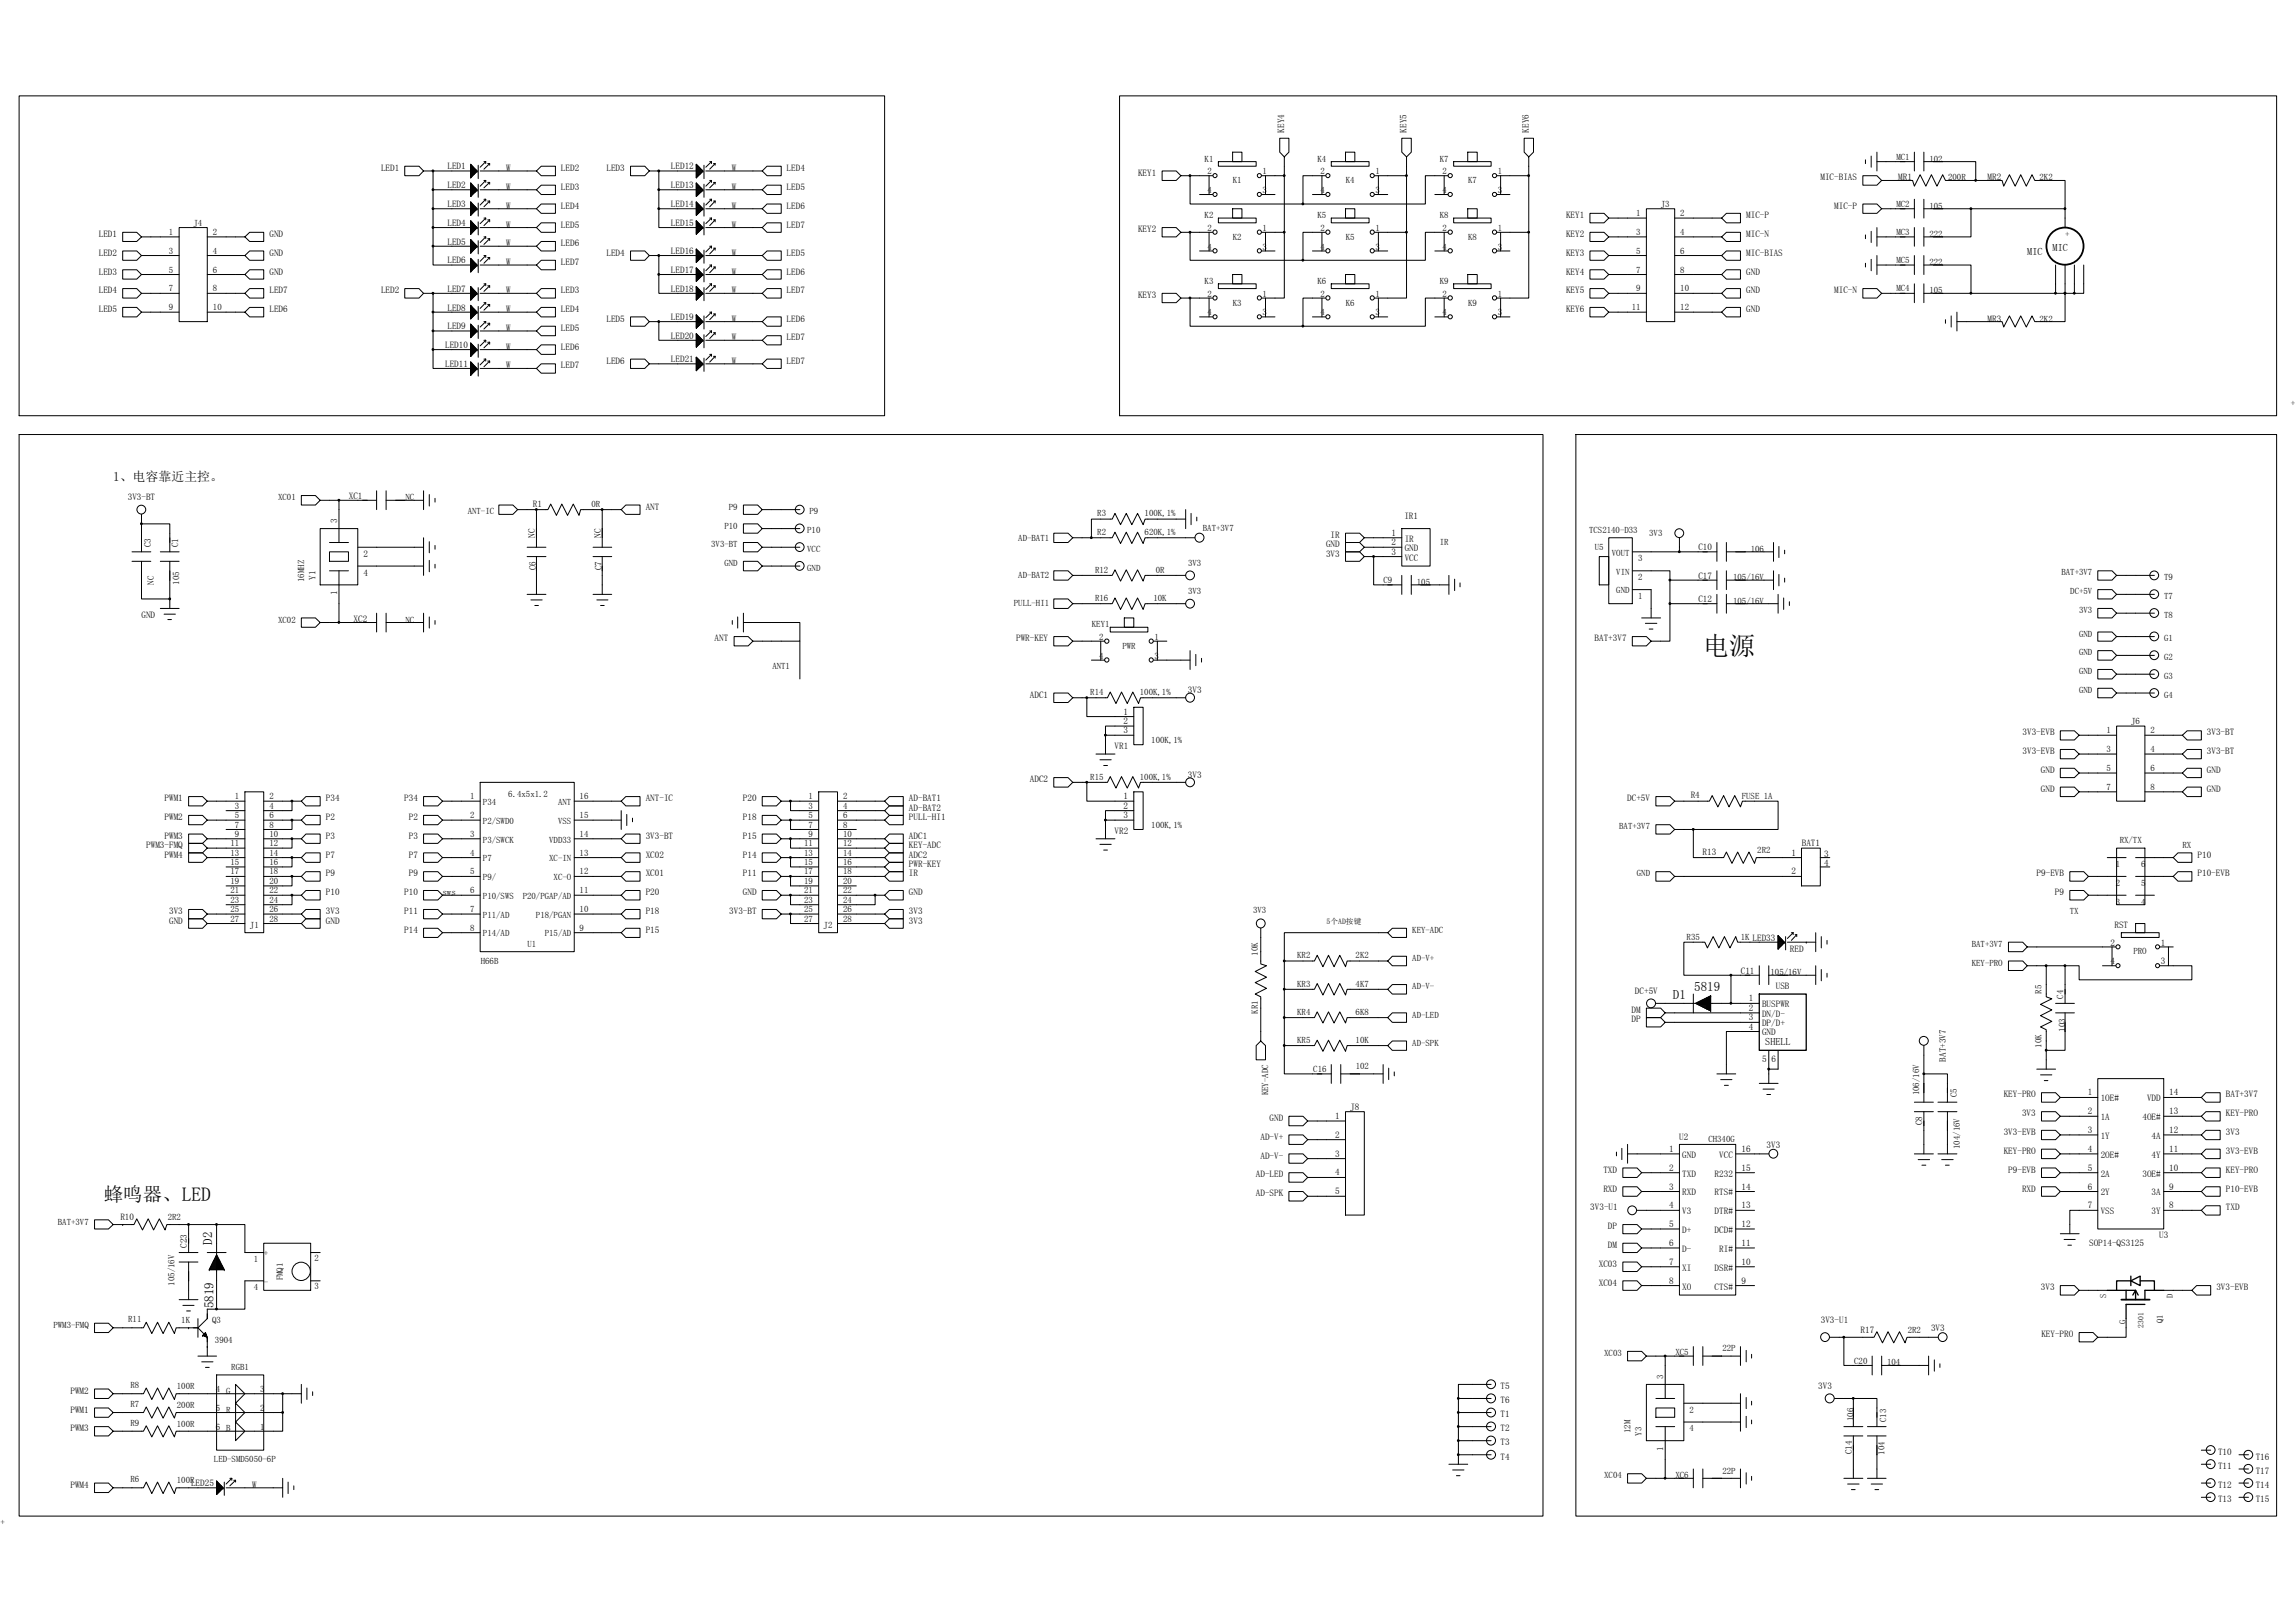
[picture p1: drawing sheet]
<svg xmlns="http://www.w3.org/2000/svg" width="297mm" height="210mm" viewBox="0 0 297 210" stroke-linecap="round" stroke-linejoin="round" font-family="sans-serif">
<defs><g id="words">
<text font-size="3.4" x="220.3" y="84.8">电源</text>
<text font-size="2.5" x="13.4" y="155.4">蜂鸣器、LED</text>
<g font-size="1.7">
<text x="14.6" y="62.3">1、电容靠近主控。</text>
<text x="216.4" y="129.2">D1</text>
<text x="219.2" y="128.2">5819</text>
<text x="27.4" y="161.1" transform="rotate(-90 27.4 161.1)">D2</text>
<text x="27.6" y="169.2" transform="rotate(-90 27.6 169.2)">5819</text>
</g>
<g font-size="1.3">
<text x="262.3" y="33">MIC</text>
<text x="265.6" y="32.5">MIC</text>
<text x="228.4" y="135.2">SHELL</text>
</g>
<g font-size="1.2">
<text x="166.2" y="17.1" transform="rotate(-90 166.2 17.1)">KEY4</text>
<text x="182" y="17.1" transform="rotate(-90 182 17.1)">KEY5</text>
<text x="197.8" y="17.1" transform="rotate(-90 197.8 17.1)">KEY6</text>
<text x="49.3" y="22.1">LED1</text>
<text x="57.9" y="21.9">LED1</text>
<text x="65.5" y="22.1">W</text>
<text x="72.6" y="22.1">LED2</text>
<text x="78.5" y="22.1">LED3</text>
<text x="86.8" y="21.9">LED12</text>
<text x="94.7" y="22.1">W</text>
<text x="101.8" y="22.1">LED4</text>
<text x="147.2" y="22.7">KEY1</text>
<text x="235.5" y="23.3">MIC-BIAS</text>
<text x="245.6" y="23.3">MR1</text>
<text x="257.1" y="23.3">MR2</text>
<text x="57.9" y="24.4">LED2</text>
<text x="57.9" y="26.8">LED3</text>
<text x="57.9" y="29.2">LED4</text>
<text x="65.5" y="24.6">W</text>
<text x="65.5" y="27">W</text>
<text x="65.5" y="29.4">W</text>
<text x="72.6" y="24.6">LED3</text>
<text x="72.6" y="27">LED4</text>
<text x="72.6" y="29.4">LED5</text>
<text x="86.8" y="24.4">LED13</text>
<text x="86.8" y="26.8">LED14</text>
<text x="86.8" y="29.2">LED15</text>
<text x="94.7" y="24.6">W</text>
<text x="94.7" y="27">W</text>
<text x="94.7" y="29.4">W</text>
<text x="101.8" y="24.6">LED5</text>
<text x="101.8" y="27">LED6</text>
<text x="101.8" y="29.4">LED7</text>
<text x="202.6" y="28.2">KEY1</text>
<text x="225.9" y="28.2">MIC-P</text>
<text x="237.3" y="27">MIC-P</text>
<text x="12.8" y="30.6">LED1</text>
<text x="12.8" y="33.1">LED2</text>
<text x="12.8" y="35.5">LED3</text>
<text x="34.9" y="30.6">GND</text>
<text x="34.9" y="33.1">GND</text>
<text x="34.9" y="35.5">GND</text>
<text x="57.9" y="31.7">LED5</text>
<text x="57.9" y="34.1">LED6</text>
<text x="65.5" y="31.9">W</text>
<text x="65.5" y="34.3">W</text>
<text x="72.6" y="31.9">LED6</text>
<text x="72.6" y="34.3">LED7</text>
<text x="78.5" y="33.1">LED4</text>
<text x="86.8" y="32.9">LED16</text>
<text x="86.8" y="35.3">LED17</text>
<text x="94.7" y="33.1">W</text>
<text x="94.7" y="35.5">W</text>
<text x="101.8" y="35.5">LED6</text>
<text x="101.8" y="33.1">LED5</text>
<text x="147.2" y="30.1">KEY2</text>
<text x="202.6" y="30.6">KEY2</text>
<text x="202.6" y="33.1">KEY3</text>
<text x="202.6" y="35.5">KEY4</text>
<text x="225.9" y="30.6">MIC-N</text>
<text x="225.9" y="33.1">MIC-BIAS</text>
<text x="225.9" y="35.5">GND</text>
<text x="12.8" y="38">LED4</text>
<text x="12.8" y="40.4">LED5</text>
<text x="34.9" y="40.4">LED6</text>
<text x="34.9" y="38">LED7</text>
<text x="49.3" y="38">LED2</text>
<text x="57.9" y="37.7">LED7</text>
<text x="57.9" y="40.2">LED8</text>
<text x="65.5" y="38">W</text>
<text x="65.5" y="40.4">W</text>
<text x="72.6" y="38">LED3</text>
<text x="72.6" y="40.4">LED4</text>
<text x="78.5" y="41.6">LED5</text>
<text x="86.8" y="37.7">LED18</text>
<text x="86.8" y="41.4">LED19</text>
<text x="94.7" y="38">W</text>
<text x="94.7" y="41.6">W</text>
<text x="101.8" y="38">LED7</text>
<text x="101.8" y="41.6">LED6</text>
<text x="147.2" y="38.6">KEY3</text>
<text x="202.6" y="38">KEY5</text>
<text x="202.6" y="40.4">KEY6</text>
<text x="225.9" y="38">GND</text>
<text x="225.9" y="40.4">GND</text>
<text x="237.3" y="38">MIC-N</text>
<text x="257.1" y="41.6">MR3</text>
<text x="57.6" y="45">LED10</text>
<text x="57.6" y="47.5">LED11</text>
<text x="57.9" y="42.6">LED9</text>
<text x="65.5" y="42.8">W</text>
<text x="65.5" y="45.2">W</text>
<text x="65.5" y="47.7">W</text>
<text x="72.6" y="42.8">LED5</text>
<text x="72.6" y="45.2">LED6</text>
<text x="72.6" y="47.7">LED7</text>
<text x="78.5" y="47.1">LED6</text>
<text x="86.8" y="43.8">LED20</text>
<text x="86.8" y="46.9">LED21</text>
<text x="94.7" y="44">W</text>
<text x="94.7" y="47.1">W</text>
<text x="101.8" y="44">LED7</text>
<text x="101.8" y="47.1">LED7</text>
<text x="16.5" y="64.7">3V3-BT</text>
<text x="45.1" y="64.6">XC1</text>
<text x="68.9" y="65.6">R1</text>
<text x="83.5" y="65.9">ANT</text>
<text x="19.5" y="70.8" transform="rotate(-90 19.5 70.8)">C3</text>
<text x="23.1" y="70.8" transform="rotate(-90 23.1 70.8)">C1</text>
<text x="43.6" y="67.6" transform="rotate(-90 43.6 67.6)">3</text>
<text x="69.2" y="69.6" transform="rotate(-90 69.2 69.6)">NC</text>
<text x="77.7" y="69.6" transform="rotate(-90 77.7 69.6)">NC</text>
<text x="171.6" y="70.8">GND</text>
<text x="172.1" y="69.6">IR</text>
<text x="180" y="69.3">1</text>
<text x="180" y="70.6">2</text>
<text x="180" y="71.8">3</text>
<text x="181.7" y="67.2">IR1</text>
<text x="181.7" y="70.1">IR</text>
<text x="181.7" y="71.3">GND</text>
<text x="219.7" y="71.2">C10</text>
<text x="40.8" y="75" transform="rotate(-90 40.8 75)">Y1</text>
<text x="43.6" y="77" transform="rotate(-90 43.6 77)">1</text>
<text x="47" y="74.5">4</text>
<text x="47" y="72.1">2</text>
<text x="69.3" y="73.8" transform="rotate(-90 69.3 73.8)">C6</text>
<text x="77.8" y="73.8" transform="rotate(-90 77.8 73.8)">C7</text>
<text x="171.6" y="72">3V3</text>
<text x="181.7" y="72.5">VCC</text>
<text x="219.7" y="74.9">C17</text>
<text x="219.7" y="77.9">C12</text>
<text x="18.3" y="79.9">GND</text>
<text x="45.7" y="80.5">XC2</text>
<text x="92.5" y="83">ANT</text>
<text x="131.5" y="83">PWR-KEY</text>
<text x="206.3" y="83">BAT+3V7</text>
<text x="153.7" y="89.7">3V3</text>
<text x="133.2" y="90.3">ADC1</text>
<text x="145.3" y="92.5">1</text>
<text x="145.3" y="93.7">2</text>
<text x="145.3" y="94.9">3</text>
<text x="261.7" y="95.1">3V3-EVB</text>
<text x="285.5" y="95.1">3V3-BT</text>
<text x="133.2" y="101.2">ADC2</text>
<text x="144.2" y="97">VR1</text>
<text x="153.7" y="100.6">3V3</text>
<text x="261.7" y="97.6">3V3-EVB</text>
<text x="264" y="100">GND</text>
<text x="285.5" y="97.6">3V3-BT</text>
<text x="285.5" y="100">GND</text>
<text x="21.3" y="106.1">PWM2</text>
<text x="21.3" y="103.7">PWM1</text>
<text x="42.2" y="103.7">P34</text>
<text x="42.2" y="106.1">P2</text>
<text x="52.3" y="103.7">P34</text>
<text x="52.9" y="106.1">P2</text>
<text x="83.5" y="103.7">ANT-IC</text>
<text x="96.1" y="103.7">P20</text>
<text x="96.1" y="106.1">P18</text>
<text x="117.6" y="103.7">AD-BAT1</text>
<text x="117.6" y="104.9">AD-BAT2</text>
<text x="117.6" y="106.1">PULL-HI1</text>
<text x="144.2" y="107.9">VR2</text>
<text x="145.3" y="103.4">1</text>
<text x="145.3" y="104.6">2</text>
<text x="145.3" y="105.9">3</text>
<text x="210.5" y="103.7">DC+5V</text>
<text x="218.7" y="103.3">R4</text>
<text x="264" y="102.4">GND</text>
<text x="285.5" y="102.4">GND</text>
<text x="18.9" y="109.7">PWM3-FMQ</text>
<text x="21.3" y="108.5">PWM3</text>
<text x="21.3" y="111">PWM4</text>
<text x="42.2" y="108.5">P3</text>
<text x="42.2" y="111">P7</text>
<text x="42.2" y="113.4">P9</text>
<text x="52.9" y="111">P7</text>
<text x="52.9" y="108.5">P3</text>
<text x="52.9" y="113.4">P9</text>
<text x="83.5" y="111">XC02</text>
<text x="83.5" y="113.4">XC01</text>
<text x="83.5" y="108.5">3V3-BT</text>
<text x="96.1" y="108.5">P15</text>
<text x="96.1" y="111">P14</text>
<text x="96.1" y="113.4">P11</text>
<text x="117.6" y="111">ADC2</text>
<text x="117.6" y="109.7">KEY-ADC</text>
<text x="117.6" y="108.5">ADC1</text>
<text x="117.6" y="112.2">PWR-KEY</text>
<text x="117.6" y="113.4">IR</text>
<text x="220.3" y="110.6">R13</text>
<text x="231.8" y="110.7">1</text>
<text x="231.8" y="113.1">2</text>
<text x="233.1" y="109.5">BAT1</text>
<text x="236" y="112">4</text>
<text x="236" y="110.8">3</text>
<text x="263.5" y="113.4">P9-EVB</text>
<text x="284.3" y="113.4">P10-EVB</text>
<text x="284.3" y="111">P10</text>
<text x="21.9" y="118.3">3V3</text>
<text x="21.9" y="119.5">GND</text>
<text x="42.2" y="115.8">P10</text>
<text x="42.2" y="118.3">3V3</text>
<text x="42.2" y="119.5">GND</text>
<text x="52.3" y="118.3">P11</text>
<text x="52.3" y="115.8">P10</text>
<text x="83.5" y="115.8">P20</text>
<text x="83.5" y="118.3">P18</text>
<text x="94.3" y="118.3">3V3-BT</text>
<text x="96.1" y="115.8">GND</text>
<text x="117.6" y="118.3">3V3</text>
<text x="117.6" y="119.5">3V3</text>
<text x="117.6" y="115.8">GND</text>
<text x="265.8" y="115.8">P9</text>
<text x="52.3" y="120.7">P14</text>
<text x="83.5" y="120.7">P15</text>
<text x="225.2" y="126">C11</text>
<text x="231.6" y="123.1">RED</text>
<text x="273" y="122.4">2</text>
<text x="273" y="124.8">4</text>
<text x="273.6" y="120.1">RST</text>
<text x="279.5" y="122.4">1</text>
<text x="279.5" y="124.8">3</text>
<text x="211.1" y="131">DM</text>
<text x="211.5" y="128.6">DC+5V</text>
<text x="226.3" y="129.6">1</text>
<text x="226.3" y="130.8">2</text>
<text x="228" y="130.3">BUSPWR</text>
<text x="228" y="131.6">DN/D-</text>
<text x="229.7" y="128">USB</text>
<text x="211.1" y="132.3">DP</text>
<text x="226.3" y="132">3</text>
<text x="226.3" y="133.2">4</text>
<text x="228" y="132.8">DP/D+</text>
<text x="228" y="134">GND</text>
<text x="228" y="137.4">5 6</text>
<text x="251.7" y="137.4" transform="rotate(-90 251.7 137.4)">BAT+3V7</text>
<text x="174.7" y="143.6">J8</text>
<text x="259.2" y="142">KEY-PRO</text>
<text x="270.1" y="141.7">1</text>
<text x="271.8" y="142.5">1OE#</text>
<text x="277.8" y="142.5">VDD</text>
<text x="280.6" y="141.7">14</text>
<text x="288" y="142">BAT+3V7</text>
<text x="163.1" y="147.4">AD-V+</text>
<text x="163.1" y="149.9">AD-V-</text>
<text x="164.2" y="145">GND</text>
<text x="172.7" y="144.8">1</text>
<text x="172.7" y="147.2">2</text>
<text x="172.7" y="149.7">3</text>
<text x="215.9" y="149.1">1</text>
<text x="217.3" y="147.4">U2</text>
<text x="217.6" y="149.8">GND</text>
<text x="222.4" y="149.8">VCC</text>
<text x="225.3" y="149.1">16</text>
<text x="228.6" y="148.5">3V3</text>
<text x="248.7" y="145.6" transform="rotate(-90 248.7 145.6)">C8</text>
<text x="259.2" y="149.3">KEY-PRO</text>
<text x="259.2" y="146.8">3V3-EVB</text>
<text x="261.6" y="144.4">3V3</text>
<text x="270.1" y="144.2">2</text>
<text x="270.1" y="146.6">3</text>
<text x="270.1" y="149.1">4</text>
<text x="271.8" y="144.9">1A</text>
<text x="271.8" y="147.3">1Y</text>
<text x="271.8" y="149.8">2OE#</text>
<text x="277.2" y="144.9">4OE#</text>
<text x="278.4" y="149.8">4Y</text>
<text x="278.4" y="147.3">4A</text>
<text x="280.6" y="149.1">11</text>
<text x="280.6" y="146.6">12</text>
<text x="280.6" y="144.2">13</text>
<text x="288" y="144.4">KEY-PRO</text>
<text x="288" y="149.3">3V3-EVB</text>
<text x="288" y="146.8">3V3</text>
<text x="162.5" y="152.3">AD-LED</text>
<text x="162.5" y="154.8">AD-SPK</text>
<text x="172.7" y="152.1">4</text>
<text x="172.7" y="154.5">5</text>
<text x="207.4" y="151.7">TXD</text>
<text x="207.4" y="154.2">RXD</text>
<text x="215.9" y="151.5">2</text>
<text x="215.9" y="153.9">3</text>
<text x="217.6" y="152.2">TXD</text>
<text x="217.6" y="154.7">RXD</text>
<text x="221.8" y="154.7">RTS#</text>
<text x="221.8" y="152.2">R232</text>
<text x="225.3" y="153.9">14</text>
<text x="225.3" y="151.5">15</text>
<text x="259.8" y="151.7">P9-EVB</text>
<text x="261.6" y="154.2">RXD</text>
<text x="270.1" y="151.5">5</text>
<text x="270.1" y="153.9">6</text>
<text x="271.8" y="152.2">2A</text>
<text x="271.8" y="154.7">2Y</text>
<text x="277.2" y="152.2">3OE#</text>
<text x="278.4" y="154.7">3A</text>
<text x="280.6" y="153.9">9</text>
<text x="280.6" y="151.5">10</text>
<text x="288" y="151.7">KEY-PRO</text>
<text x="288" y="154.2">P10-EVB</text>
<text x="15.6" y="157.8">R10</text>
<text x="24.2" y="161.5" transform="rotate(-90 24.2 161.5)">C23</text>
<text x="205.7" y="156.6">3V3-U1</text>
<text x="208" y="159">DP</text>
<text x="208" y="161.5">DM</text>
<text x="215.9" y="156.3">4</text>
<text x="215.9" y="158.8">5</text>
<text x="215.9" y="161.2">6</text>
<text x="217.6" y="157.1">V3</text>
<text x="217.6" y="159.5">D+</text>
<text x="217.6" y="162">D-</text>
<text x="221.8" y="159.5">DCD#</text>
<text x="221.8" y="157.1">DTR#</text>
<text x="222.4" y="162">RI#</text>
<text x="225.3" y="161.2">11</text>
<text x="225.3" y="158.8">12</text>
<text x="225.3" y="156.3">13</text>
<text x="270.1" y="156.3">7</text>
<text x="270.3" y="161.2">SOP14-QS3125</text>
<text x="271.8" y="157.1">VSS</text>
<text x="278.4" y="157.1">3Y</text>
<text x="279.3" y="160.2">U3</text>
<text x="280.6" y="156.3">8</text>
<text x="288" y="156.6">TXD</text>
<text x="206.8" y="163.9">XC03</text>
<text x="206.8" y="166.3">XC04</text>
<text x="215.9" y="163.7">7</text>
<text x="215.9" y="166.1">8</text>
<text x="217.6" y="164.4">XI</text>
<text x="217.6" y="166.8">XO</text>
<text x="221.8" y="166.8">CTS#</text>
<text x="221.8" y="164.4">DSR#</text>
<text x="225.3" y="166.1">9</text>
<text x="225.3" y="163.7">10</text>
<text x="264" y="166.9">3V3</text>
<text x="286.7" y="166.9">3V3-EVB</text>
<text x="235.6" y="171.2">3V3-U1</text>
<text x="240.7" y="172.4">R17</text>
<text x="249.8" y="172.2">3V3</text>
<text x="264.1" y="173">KEY-PRO</text>
<text x="194.1" y="179.7">T5</text>
<text x="235.2" y="179.7">3V3</text>
<text x="9.1" y="182.8">PWM1</text>
<text x="9.1" y="180.3">PWM2</text>
<text x="9.1" y="185.2">PWM3</text>
<text x="194.1" y="183.4">T1</text>
<text x="194.1" y="185.2">T2</text>
<text x="194.1" y="181.5">T6</text>
<text x="194.1" y="187">T3</text>
<text x="194.1" y="188.8">T4</text>
<text x="239.6" y="188.2" transform="rotate(-90 239.6 188.2)">C14</text>
<text x="287" y="188.2">T10</text>
<text x="287" y="190.1">T11</text>
<text x="291.8" y="188.8">T16</text>
<text x="291.8" y="190.7">T17</text>
<text x="9.1" y="192.5">PWM4</text>
<text x="24.7" y="192.3">LED25</text>
<text x="32.6" y="192.5">W</text>
<text x="287" y="192.5">T12</text>
<text x="287" y="194.3">T13</text>
<text x="291.8" y="192.5">T14</text>
<text x="291.8" y="194.3">T15</text>
</g>
<g font-size="1.1">
<text x="155.8" y="20.9">K1</text>
<text x="156.2" y="22.6">2</text>
<text x="159.5" y="23.7">K1</text>
<text x="163.3" y="22.6">1</text>
<text x="170.5" y="20.9">K4</text>
<text x="170.8" y="22.6">2</text>
<text x="174.1" y="23.7">K4</text>
<text x="177.9" y="22.6">1</text>
<text x="186.3" y="20.9">K7</text>
<text x="186.6" y="22.6">2</text>
<text x="189.9" y="23.7">K7</text>
<text x="193.8" y="22.6">1</text>
<text x="245.3" y="20.7">MC1</text>
<text x="249.6" y="20.9">102</text>
<text x="252" y="23.3">200R</text>
<text x="263.9" y="23.3">2K2</text>
<text x="25" y="29.2">J4</text>
<text x="155.8" y="28.2">K2</text>
<text x="156.2" y="25">4</text>
<text x="156.2" y="29.9">2</text>
<text x="163.3" y="25">3</text>
<text x="163.3" y="29.9">1</text>
<text x="170.5" y="28.2">K5</text>
<text x="170.8" y="25">4</text>
<text x="170.8" y="29.9">2</text>
<text x="177.9" y="25">3</text>
<text x="177.9" y="29.9">1</text>
<text x="186.3" y="28.2">K8</text>
<text x="186.6" y="25">4</text>
<text x="186.6" y="29.9">2</text>
<text x="193.8" y="25">3</text>
<text x="193.8" y="29.9">1</text>
<text x="211.7" y="28">1</text>
<text x="214.9" y="26.8">J3</text>
<text x="217.4" y="28">2</text>
<text x="245.3" y="26.8">MC2</text>
<text x="249.6" y="27">105</text>
<text x="21.9" y="30.4">1</text>
<text x="21.9" y="32.9">3</text>
<text x="21.9" y="35.3">5</text>
<text x="27.6" y="30.4">2</text>
<text x="27.6" y="32.9">4</text>
<text x="27.6" y="35.3">6</text>
<text x="156.2" y="32.3">4</text>
<text x="159.5" y="31">K2</text>
<text x="163.3" y="32.3">3</text>
<text x="170.8" y="32.3">4</text>
<text x="174.1" y="31">K5</text>
<text x="177.9" y="32.3">3</text>
<text x="186.6" y="32.3">4</text>
<text x="189.9" y="31">K8</text>
<text x="193.8" y="32.3">3</text>
<text x="211.7" y="30.4">3</text>
<text x="211.7" y="32.9">5</text>
<text x="211.7" y="35.3">7</text>
<text x="217.4" y="30.4">4</text>
<text x="217.4" y="32.9">6</text>
<text x="217.4" y="35.3">8</text>
<text x="245.3" y="30.4">MC3</text>
<text x="245.3" y="34">MC5</text>
<text x="249.6" y="30.6">222</text>
<text x="249.6" y="34.3">222</text>
<text x="267.2" y="30.6">+</text>
<text x="21.9" y="37.7">7</text>
<text x="21.9" y="40.1">9</text>
<text x="27.6" y="37.7">8</text>
<text x="27.6" y="40.1">10</text>
<text x="155.8" y="36.7">K3</text>
<text x="156.2" y="38.4">2</text>
<text x="156.2" y="40.8">4</text>
<text x="159.5" y="39.5">K3</text>
<text x="163.3" y="38.4">1</text>
<text x="163.3" y="40.8">3</text>
<text x="170.5" y="36.7">K6</text>
<text x="170.8" y="38.4">2</text>
<text x="170.8" y="40.8">4</text>
<text x="174.1" y="39.5">K6</text>
<text x="177.9" y="38.4">1</text>
<text x="177.9" y="40.8">3</text>
<text x="186.3" y="36.7">K9</text>
<text x="186.6" y="38.4">2</text>
<text x="186.6" y="40.8">4</text>
<text x="189.9" y="39.5">K9</text>
<text x="193.8" y="38.4">1</text>
<text x="193.8" y="40.8">3</text>
<text x="211.1" y="40.1">11</text>
<text x="211.7" y="37.7">9</text>
<text x="217.4" y="37.7">10</text>
<text x="217.4" y="40.1">12</text>
<text x="245.3" y="37.7">MC4</text>
<text x="249.6" y="38">105</text>
<text x="263.9" y="41.6">2K2</text>
<text x="296.4" y="52.6">+</text>
<text x="36" y="64.7">XC01</text>
<text x="52.4" y="64.7">NC</text>
<text x="76.5" y="65.6">0R</text>
<text x="94.3" y="65.9">P9</text>
<text x="60.5" y="66.5">ANT-IC</text>
<text x="92" y="70.8">3V3-BT</text>
<text x="93.7" y="68.4">P10</text>
<text x="104.4" y="71.4">VCC</text>
<text x="104.4" y="69">P10</text>
<text x="104.7" y="66.5">P9</text>
<text x="131.7" y="70">AD-BAT1</text>
<text x="142" y="69.2">R2</text>
<text x="142" y="66.8">R3</text>
<text x="148.1" y="69.2">620K,1%</text>
<text x="148.1" y="66.8">100K,1%</text>
<text x="155.6" y="68.7">BAT+3V7</text>
<text x="186.3" y="70.5">IR</text>
<text x="205.6" y="69">TCS2140-D33</text>
<text x="206.3" y="71.2">U5</text>
<text x="208.5" y="71.9">VOUT</text>
<text x="213.4" y="69.4">3V3</text>
<text x="226.5" y="71.4">106</text>
<text x="19.9" y="75.7" transform="rotate(-90 19.9 75.7)">NC</text>
<text x="23.2" y="75.7" transform="rotate(-90 23.2 75.7)">105</text>
<text x="39.4" y="75.3" transform="rotate(-90 39.4 75.3)">16MHZ</text>
<text x="93.7" y="73.2">GND</text>
<text x="104.4" y="73.9">GND</text>
<text x="131.7" y="74.8">AD-BAT2</text>
<text x="141.7" y="74.1">R12</text>
<text x="141.7" y="77.7">R16</text>
<text x="149.2" y="77.7">10K</text>
<text x="149.5" y="74.1">0R</text>
<text x="153.7" y="73.2">3V3</text>
<text x="153.7" y="76.9">3V3</text>
<text x="179" y="75.4">C9</text>
<text x="183.3" y="75.7">105</text>
<text x="209.1" y="76.8">GND</text>
<text x="209.1" y="74.3">VIN</text>
<text x="211.9" y="77.5">1</text>
<text x="211.9" y="75.1">2</text>
<text x="211.9" y="72.6">3</text>
<text x="224.2" y="75.1">105/16V</text>
<text x="266.7" y="74.4">BAT+3V7</text>
<text x="267.8" y="76.9">DC+5V</text>
<text x="280" y="75.1">T9</text>
<text x="280" y="77.5">T7</text>
<text x="36" y="80.5">XC02</text>
<text x="52.4" y="80.5">NC</text>
<text x="131.2" y="78.5">PULL-HI1</text>
<text x="141.3" y="81.2">KEY1</text>
<text x="142.2" y="82.8">2</text>
<text x="145.2" y="83.9">PWR</text>
<text x="149.3" y="82.8">1</text>
<text x="224.2" y="78.1">105/16V</text>
<text x="269" y="79.3">3V3</text>
<text x="269" y="82.4">GND</text>
<text x="280" y="79.9">T8</text>
<text x="280" y="83">G1</text>
<text x="99.9" y="86.6">ANT1</text>
<text x="141.1" y="89.9">R14</text>
<text x="142.2" y="85.2">4</text>
<text x="147.5" y="89.9">100K,1%</text>
<text x="149.3" y="85.2">3</text>
<text x="269" y="84.8">GND</text>
<text x="269" y="87.2">GND</text>
<text x="269" y="89.7">GND</text>
<text x="280" y="85.4">G2</text>
<text x="280" y="87.8">G3</text>
<text x="272.5" y="94.9">1</text>
<text x="275.7" y="93.7">J6</text>
<text x="278.2" y="94.9">2</text>
<text x="280" y="90.3">G4</text>
<text x="141.1" y="100.9">R15</text>
<text x="147.5" y="100.9">100K,1%</text>
<text x="148.9" y="96.1">100K,1%</text>
<text x="272.5" y="97.3">3</text>
<text x="272.5" y="99.8">5</text>
<text x="278.2" y="97.3">4</text>
<text x="278.2" y="99.8">6</text>
<text x="30.4" y="103.4">1</text>
<text x="30.4" y="104.6">3</text>
<text x="30.4" y="105.9">5</text>
<text x="30.4" y="107.1">7</text>
<text x="34.9" y="103.4">2</text>
<text x="34.9" y="104.6">4</text>
<text x="34.9" y="105.9">6</text>
<text x="34.9" y="107.1">8</text>
<text x="60.8" y="103.4">1</text>
<text x="60.8" y="105.9">2</text>
<text x="62.5" y="104.1">P34</text>
<text x="62.5" y="106.6">P2/SWD0</text>
<text x="65.8" y="103.1">6.4x5x1.2</text>
<text x="72.2" y="106.6">VSS</text>
<text x="72.2" y="104.1">ANT</text>
<text x="75" y="105.9">15</text>
<text x="75" y="103.4">16</text>
<text x="104.6" y="103.4">1</text>
<text x="104.6" y="104.6">3</text>
<text x="104.6" y="105.9">5</text>
<text x="104.6" y="107.1">7</text>
<text x="109.1" y="103.4">2</text>
<text x="109.1" y="104.6">4</text>
<text x="109.1" y="105.9">6</text>
<text x="109.1" y="107.1">8</text>
<text x="148.9" y="107.1">100K,1%</text>
<text x="209.5" y="107.3">BAT+3V7</text>
<text x="225.3" y="103.4">FUSE 1A</text>
<text x="272.5" y="102.2">7</text>
<text x="278.2" y="102.2">8</text>
<text x="29.8" y="109.5">11</text>
<text x="29.8" y="110.7">13</text>
<text x="29.8" y="112">15</text>
<text x="29.8" y="113.1">17</text>
<text x="30.4" y="108.3">9</text>
<text x="34.9" y="108.3">10</text>
<text x="34.9" y="109.5">12</text>
<text x="34.9" y="110.7">14</text>
<text x="34.9" y="112">16</text>
<text x="34.9" y="113.1">18</text>
<text x="60.8" y="108.3">3</text>
<text x="60.8" y="110.7">4</text>
<text x="60.8" y="113.1">5</text>
<text x="62.5" y="109">P3/SWCK</text>
<text x="62.5" y="111.4">P7</text>
<text x="62.5" y="113.9">P9/</text>
<text x="71.1" y="111.4">XC-IN</text>
<text x="71.1" y="109">VDD33</text>
<text x="71.6" y="113.9">XC-O</text>
<text x="75" y="113.1">12</text>
<text x="75" y="110.7">13</text>
<text x="75" y="108.3">14</text>
<text x="104" y="109.5">11</text>
<text x="104" y="110.7">13</text>
<text x="104" y="112">15</text>
<text x="104" y="113.1">17</text>
<text x="104.6" y="108.3">9</text>
<text x="109.1" y="108.3">10</text>
<text x="109.1" y="109.5">12</text>
<text x="109.1" y="110.7">14</text>
<text x="109.1" y="112">16</text>
<text x="109.1" y="113.1">18</text>
<text x="211.8" y="113.4">GND</text>
<text x="227.3" y="110.3">2R2</text>
<text x="273.7" y="112.2">1</text>
<text x="274.2" y="109.1">RX/TX</text>
<text x="277" y="112.2">6</text>
<text x="282.3" y="109.7">RX</text>
<text x="29.8" y="114.4">19</text>
<text x="29.8" y="115.6">21</text>
<text x="29.8" y="116.8">23</text>
<text x="29.8" y="118">25</text>
<text x="29.8" y="119.2">27</text>
<text x="34.9" y="118">26</text>
<text x="34.9" y="119.2">28</text>
<text x="34.9" y="114.4">20</text>
<text x="34.9" y="115.6">22</text>
<text x="34.9" y="116.8">24</text>
<text x="57.3" y="115.8">sws</text>
<text x="60.8" y="115.6">6</text>
<text x="60.8" y="118">7</text>
<text x="62.5" y="116.3">P10/SWS</text>
<text x="62.5" y="118.7">P11/AD</text>
<text x="67.6" y="116.3">P20/PGAP/AD</text>
<text x="69.3" y="118.7">P18/PGAN</text>
<text x="75" y="118">10</text>
<text x="75" y="115.6">11</text>
<text x="104" y="114.4">19</text>
<text x="104" y="115.6">21</text>
<text x="104" y="116.8">23</text>
<text x="104" y="118">25</text>
<text x="104" y="119.2">27</text>
<text x="109.1" y="114.4">20</text>
<text x="109.1" y="115.6">22</text>
<text x="109.1" y="116.8">24</text>
<text x="109.1" y="118">26</text>
<text x="109.1" y="119.2">28</text>
<text x="162.1" y="118.1">3V3</text>
<text x="267.8" y="118.3">TX</text>
<text x="273.7" y="114.6">2</text>
<text x="273.7" y="117">3</text>
<text x="277" y="114.6">5</text>
<text x="277" y="117">4</text>
<text x="32.3" y="120.1">J1</text>
<text x="60.8" y="120.5">8</text>
<text x="62.2" y="124.7">H66B</text>
<text x="62.5" y="121.2">P14/AD</text>
<text x="68.2" y="122.5">U1</text>
<text x="70.5" y="121.2">P15/AD</text>
<text x="75" y="120.5">9</text>
<text x="106.5" y="120.1">J2</text>
<text x="162.7" y="123.6" transform="rotate(-90 162.7 123.6)">10K</text>
<text x="167.8" y="124">KR2</text>
<text x="175.4" y="124">2K2</text>
<text x="182.7" y="120.7">KEY-ADC</text>
<text x="182.7" y="124.3">AD-V+</text>
<text x="218.2" y="121.6">R35</text>
<text x="225.2" y="121.6">1K LED33</text>
<text x="255.1" y="124.9">KEY-PRO</text>
<text x="255.1" y="122.5">BAT+3V7</text>
<text x="276" y="123.5">PRO</text>
<text x="162.7" y="131.2" transform="rotate(-90 162.7 131.2)">KR1</text>
<text x="167.8" y="131.3">KR4</text>
<text x="167.8" y="127.6">KR3</text>
<text x="175.4" y="131.3">6K8</text>
<text x="175.4" y="127.6">4K7</text>
<text x="182.7" y="131.7">AD-LED</text>
<text x="182.7" y="128">AD-V-</text>
<text x="229.1" y="126.2">105/16V</text>
<text x="264.1" y="128.6" transform="rotate(-90 264.1 128.6)">R5</text>
<text x="266.9" y="129.2" transform="rotate(-90 266.9 129.2)">C4</text>
<text x="167.8" y="134.9">KR5</text>
<text x="175.4" y="134.9">10K</text>
<text x="182.7" y="135.3">AD-SPK</text>
<text x="264.1" y="135.6" transform="rotate(-90 264.1 135.6)">10K</text>
<text x="267.2" y="133.5" transform="rotate(-90 267.2 133.5)">103</text>
<text x="164.1" y="141.7" transform="rotate(-90 164.1 141.7)">KEY-ADC</text>
<text x="169.9" y="138.7">C16</text>
<text x="175.4" y="138.3">102</text>
<text x="248.3" y="141.7" transform="rotate(-90 248.3 141.7)">106/16V</text>
<text x="253.2" y="142" transform="rotate(-90 253.2 142)">C5</text>
<text x="221" y="147.8">CH340G</text>
<text x="253.5" y="148.7" transform="rotate(-90 253.5 148.7)">104/16V</text>
<text x="7.5" y="158.4">BAT+3V7</text>
<text x="21.7" y="157.8">2R2</text>
<text x="22.6" y="166.3" transform="rotate(-90 22.6 166.3)">105/16V</text>
<text x="32.8" y="163.3">1</text>
<text x="32.8" y="166.9">4</text>
<text x="34.1" y="162.5">+</text>
<text x="34.1" y="166.2">-</text>
<text x="36.6" y="165.7" transform="rotate(-90 36.6 165.7)">FMQ1</text>
<text x="40.7" y="166.8">3</text>
<text x="40.7" y="163.2">2</text>
<text x="272.5" y="168" transform="rotate(-90 272.5 168)">S</text>
<text x="281.1" y="167.9" transform="rotate(-90 281.1 167.9)">D</text>
<text x="6.9" y="171.8">PWM3-FMQ</text>
<text x="16.6" y="171.1">R11</text>
<text x="23.4" y="171.2">1K</text>
<text x="27.4" y="171.2">Q3</text>
<text x="27.8" y="173.7">3904</text>
<text x="246.8" y="172.4">2R2</text>
<text x="275" y="171.2" transform="rotate(-90 275 171.2)">G</text>
<text x="279.8" y="171.2" transform="rotate(-90 279.8 171.2)">Q1</text>
<text x="16.9" y="179.6">R8</text>
<text x="22.9" y="179.7">100R</text>
<text x="29.9" y="177.3">RGB1</text>
<text x="207.5" y="175.5">XC03</text>
<text x="215.2" y="178.4" transform="rotate(-90 215.2 178.4)">3</text>
<text x="216.7" y="175.3">XC5</text>
<text x="222.8" y="174.8">22P</text>
<text x="239.9" y="176.4">C20</text>
<text x="244.1" y="176.7">104</text>
<text x="16.9" y="182">R7</text>
<text x="16.9" y="184.5">R9</text>
<text x="22.9" y="182.2">200R</text>
<text x="22.9" y="184.6">100R</text>
<text x="27.9" y="180.1">4 G</text>
<text x="27.9" y="182.5">5 R</text>
<text x="27.9" y="185">6 B</text>
<text x="33.7" y="185">1</text>
<text x="33.7" y="182.5">2</text>
<text x="33.7" y="180.1">3</text>
<text x="210.9" y="185.4" transform="rotate(-90 210.9 185.4)">12M</text>
<text x="212.4" y="185.7" transform="rotate(-90 212.4 185.7)">Y3</text>
<text x="218.6" y="185.2">4</text>
<text x="218.6" y="182.8">2</text>
<text x="239.8" y="183.9" transform="rotate(-90 239.8 183.9)">106</text>
<text x="244" y="184" transform="rotate(-90 244 184)">C13</text>
<text x="16.9" y="191.7">R6</text>
<text x="22.9" y="191.9">100R</text>
<text x="27.7" y="189.2">LED-SMD5050-6P</text>
<text x="207.5" y="191.3">XC04</text>
<text x="215.2" y="187.7" transform="rotate(-90 215.2 187.7)">1</text>
<text x="216.7" y="191.2">XC6</text>
<text x="222.8" y="190.7">22P</text>
<text x="243.8" y="188.2" transform="rotate(-90 243.8 188.2)">104</text>
<text x=".1" y="197.3">+</text>
</g>
<g font-size="1">
<text x="171.6" y="119.5">5个AD按键</text>
<text x="277.3" y="171.8" transform="rotate(-90 277.3 171.8)">2301</text>
</g>
</g></defs>
<g fill="none" stroke="#000" stroke-width=".13">
<path d="M2.5 12.4h111.9v41.4h-111.9zM144.8 12.4h149.7v41.4h-149.7zM159.5 19.7h1.2v1.2h-1.2zM174.1 19.7h1.2v1.2h-1.2zM189.9 19.7h1.2v1.2h-1.2zM242.8 19.7v2.4M247.7 19.7v2.4M248.9 19.7v2.4M23.2 30.6h-4.9l-.6 .6h-1.8v-1.1h1.8l.6 .5M23.2 33.1h-4.9l-.6 .6h-1.8v-1.2h1.8l.6 .6M23.2 35.5h-4.9l-.6 .6h-1.8v-1.2h1.8l.6 .6M23.2 38h-4.9l-.6 .6h-1.8v-1.3h1.8l.6 .7"/>
<path d="M23.2 29.4h3.6v12.2h-3.6zM26.8 38h4.9l.6 .6h1.8v-1.3h-1.8l-.6 .7M31.7 30.6l.6-.5h1.8v1.1h-1.8l-.6-.6h-4.9M31.7 33.1l.6-.6h1.8v1.2h-1.8l-.6-.6h-4.9M31.7 35.5l.6-.6h1.8v1.2h-1.8l-.6-.6h-4.9M54.8 22.1l-.6-.6h-1.8v1.2h1.8l.6-.6h1.2M54.8 38l-.6-.7h-1.8v1.3h1.8l.6-.6h1.2M56 22.1h.1M56 24.6v2.4h5.7M56 27v2.4h5.7M56 29.4v2.5h5.7M56 31.9v2.4h5.7"/>
<path d="M56 38h.1M56 22.1h5.7M56 24.6h5.7M56 38h5.7M56 22.1v2.5M56 38v2.4M60.9 21.3l.8 .8-.8 .9zM60.9 21.3h.1M60.9 23.7v1.7l.8-.8-.8-.9v1.7M60.9 23.7h.1M60.9 26.1l.8 .9-.8 .9zM60.9 26.1h.1"/>
<path d="M60.9 31l.8 .9-.8 .8zM60.9 31h.1M60.9 33.4l.8 .9-.8 .9zM60.9 33.4h.1M60.9 37.1l.8 .9-.8 .8zM60.9 37.1h.1M60.9 39.5l.8 .9-.8 .9zM60.9 39.5h.1M60.9 28.6l.8 .9-.8 .8zM60.9 28.6h.1M60.9 22.7h.2M60.9 25.2h.2"/>
<path d="M60.9 30.1h.2M60.9 32.5h.2M60.9 38.6h.2M60.9 23h.1M60.9 21.4h.1v1.5h-.1M60.9 22.6h.4M60.9 22.2h.7M60.9 22h.7M60.9 21.9h.6M60.9 21.8h.5M60.9 21.6h.4v1M60.9 21.5h.2v1.3"/>
<path d="M60.9 21.3v1.7M60.9 26.1v1.8M60.9 28.6v1.7M60.9 31v1.7M60.9 33.4v1.8M60.9 37.1v1.7M60.9 39.5v1.8M60.9 23.8h.1v1.5M60.9 26.3h.1v1.5M60.9 28.7h.1v1.5M60.9 31.1h.1v1.5h-.1M60.9 33.5h.1v1.6"/>
<path d="M60.9 37.2h.1v1.5M60.9 39.6h.1v1.5M60.9 24h.2v1.2M60.9 26.4h.2v1.2M60.9 28.8h.2v1.3M60.9 31.2h.2v1.3M60.9 33.7h.2v1.2M60.9 37.3h.2v1.3M60.9 39.8h.2v1.2M60.9 24.1h.4v1M60.9 26.5h.4v1M60.9 28.9h.4v1.1"/>
<path d="M60.9 31.4h.4v1M60.9 33.8h.4v1M60.9 37.5h.4v1M60.9 39.9h.4v1M60.9 24.2h.5v.7M60.9 29.1h.5v.7M60.9 31.5h.5v.8l-.5-.1M60.9 31.6h.6v.5h-.6M60.9 37.7h.6v.5h-.6M60.9 31.7l.7 .1v.2M60.9 25.3h.1M60.9 25h.4"/>
<path d="M60.9 24.9h.5M60.9 24.8h.6M60.9 24.7h.7M60.9 24.4h.7M60.9 24.3h.6M60.9 27.8h.1M60.9 27.7h.1M60.9 27.6h.2M60.9 27.5h.4M60.9 27.3h.5M60.9 27.2h.6M60.9 27.1h.7"/>
<path d="M60.9 26.9h.7M60.9 26.8h.6M60.9 26.6h.5M60.9 32.7h.1M60.9 32.4h.4M60.9 32h.7M60.9 35.2h.1M60.9 35h.1M60.9 34.9h.2M60.9 34.8h.4M60.9 34.7h.5M60.9 34.5h.6"/>
<path d="M60.9 34.4h.7M60.9 34.2h.7M60.9 34.1h.6M60.9 33.9h.5M60.9 38.8h.1M60.9 38.7h.1M60.9 38.4h.4M60.9 38.1h.7M60.9 37.8h.7M60.9 37.6h.5M60.9 30.3h.1M60.9 30.1h.1"/>
<path d="M60.9 29.9h.4M60.9 29.8h.5M60.9 29.5h.7M60.9 29.3h.7M60.9 29.2h.6M61.4 21.8v.7h-.5M61.4 26.6v.8M61.4 34v.7M61.4 37.6v.7h-.5M61.5 21.9v.5h-.6M61.5 24.3v.5M61.5 26.8v.5"/>
<path d="M61.5 29.2v.5h-.6M61.5 34.1v.5M61.6 22v.3M61.6 24.5v.2M61.6 26.9v.3M61.6 29.3v.3M61.6 34.2v.2M61.6 37.8v.3M61.7 22.1h.1M61.7 24.6h.1M61.7 27h.1M61.7 31.9h.1"/>
<path d="M61.7 34.3h.1M61.7 38h.1M61.7 29.5h.1M61.9 21.4v1.7M61.9 23.8v1.7M61.9 26.3v1.7M61.9 28.7v1.7M61.9 31.1v1.8M61.9 33.5v1.8M61.9 37.2v1.7M61.9 39.6v1.8M62.1 27h7.3l.6 .6h1.9v-1.2h-1.9l-.6 .6"/>
<path d="M62.1 29.4h7.3l.6 .7h1.9v-1.3h-1.9l-.6 .6M62.1 31.9h7.3l.6 .6h1.9v-1.3h-1.9l-.6 .7M62.1 34.3h7.3l.6 .6h1.9v-1.2h-1.9l-.6 .6M62.1 38h7.3l.6 .6h1.9v-1.3h-1.9l-.6 .7M62.6 20.9h.2M62.6 23.3h.2M62.6 25.8h.2M62.6 30.6h.2M62.6 33.1h.2M62.6 36.7h.2M62.6 39.2h.2M62.6 28.2h.2"/>
<path d="M62.8 20.9l-.7 .7M62.8 23.3l-.7 .8M62.8 25.8l-.7 .7M62.8 30.6l-.7 .8M62.8 33.1l-.7 .7M62.8 36.7l-.7 .8M62.8 39.2l-.7 .7M62.8 28.2l-.7 .7M62.8 20.9v.3M62.8 23.3v.3M62.8 25.8v.2M62.8 28.2v.2"/>
<path d="M62.8 30.6v.3M62.8 33.1v.2M62.8 36.7v.3M62.8 39.2v.2M63.1 21.2h.2M63.1 23.6h.2M63.1 26h.2M63.1 30.9h.2M63.1 33.3h.2M63.1 37h.2M63.1 39.4h.2M63.1 28.4h.2"/>
<path d="M63.3 21.2l-.7 .7M63.3 23.6l-.7 .7M63.3 26l-.7 .8M63.3 30.9l-.7 .7M63.3 33.3l-.7 .8M63.3 37l-.7 .7M63.3 39.4l-.7 .7M63.3 28.4l-.7 .8M63.3 21.2v.2M63.3 23.6v.2M63.3 26v.3M63.3 28.4v.3"/>
<path d="M63.3 30.9v.2M63.3 33.3v.2M63.3 37v.2M63.3 39.4v.2M69.4 22.1l.6-.6h1.9v1.2h-1.9l-.6-.6h-7.3M69.4 24.6l.6-.6h1.9v1.2h-1.9l-.6-.6h-7.3M84 22.1l-.6-.6h-1.8v1.2h1.8l.6-.6h1.2M84 33.1l-.6-.6h-1.8v1.2h1.8l.6-.6h1.2M85.2 35.5v2.5h5.7M85.2 33.1h.1M85.2 33.1h5.7M85.2 35.5h5.7"/>
<path d="M85.2 33.1v2.4M85.2 27v2.4h5.7M85.2 22.1h.1M85.2 24.6v2.4h5.7M85.2 22.1h5.7M85.2 22.1v2.5M90.1 21.3l.8 .8-.8 .9zM90.1 21.3h.1M90.1 23.7v1.7l.8-.8-.8-.9v1.7M90.1 23.7h.1M90.1 26.1l.8 .9-.8 .9zM90.1 26.1h.1"/>
<path d="M90.1 28.6l.8 .9-.8 .8zM90.1 28.6h.1M90.1 32.2l.8 .9-.8 .9zM90.1 32.2h.1M90.1 34.6l.8 .9-.8 .9zM90.1 34.7h.1M90.1 37.1l.8 .9-.8 .8zM90.1 37.1h.1M90.1 22.7h.3M90.1 25.2h.3M90.1 30.1h.3M90.1 32.5h.2v1.2"/>
<path d="M90.1 38.6h.3M90.1 23h.1M90.1 22.9h.1M90.1 22.6h.4M90.1 22.5h.5M90.1 22.4h.6M90.1 22.2h.7M90.1 22h.7M90.1 21.9h.6M90.1 21.8h.5M90.1 21.6h.4v1M90.1 21.5h.2v1.3"/>
<path d="M90.1 21.4h.1v1.5M90.1 25.3h.1M90.1 25h.4M90.1 24.9h.5M90.1 24.8h.6M90.1 24.7h.7M90.1 24.4h.7M90.1 24.3h.6M90.1 24.2h.5v.7M90.1 24.1h.4v1M90.1 24h.2v1.2M90.1 23.8h.1v1.5"/>
<path d="M90.1 27.8h.1M90.1 27.7h.1M90.1 27.6h.3M90.1 27.5h.4M90.1 27.3h.5M90.1 27.2h.6M90.1 27.1h.7M90.1 26.9h.7M90.1 26.8h.6M90.1 26.6h.5M90.1 26.5h.4v1M90.1 26.4h.2v1.2"/>
<path d="M90.1 26.3h.1v1.5M90.1 32.7h.5v.8M90.1 32.6h.4v1M90.1 32.4h.1v1.4M90.1 35.2h.5M90.1 35h.4v1M90.1 34.9h.2v1.3M90.1 34.8h.1v1.5M90.1 33.9h.1M90.1 33.8h.1M90.1 33.7h.3M90.1 33.5h.4"/>
<path d="M90.1 33.3h.6M90.1 38.8h.1M90.1 38.7h.1M90.1 38.4h.4M90.1 38.3h.5M90.1 38.2h.6M90.1 38.1h.7M90.1 37.8h.7M90.1 37.7h.6v.5M90.1 37.6h.5M90.1 37.5h.4v1M90.1 37.3h.2v1.3"/>
<path d="M90.1 37.2h.1v1.5M90.1 21.3v1.7M90.1 26.1v1.8M90.1 28.6v1.7M90.1 32.2v1.8M90.1 34.6v1.8M90.1 37.1v1.7M90.1 28.7h.1v1.5M90.1 28.8h.2v1.3M90.1 28.9h.4v1.1M90.1 29.1h.5v.7M90.1 32.9h.6v.5"/>
<path d="M90.1 33h.7v.2M90.1 30.3h.1M90.1 30.1h.1M90.1 29.9h.4M90.1 29.8h.5M90.1 29.7h.6M90.1 29.5h.7M90.1 29.3h.7M90.1 29.2h.6M90.1 33.4h.5M90.1 33.2h.7M90.1 36.4h.1"/>
<path d="M90.1 36.2h.1M90.1 36.1h.3M90.1 36h.4M90.1 35.9h.5M90.1 35.8h.6M90.1 35.6h.7M90.1 35.4h.7M90.1 35.3h.6M90.6 21.8v.7M90.6 26.6v.8M90.6 35.2v.7M90.6 37.6v.7"/>
<path d="M90.7 21.9v.5M90.7 24.3v.5M90.7 26.8v.5M90.7 29.2v.5M90.7 35.3v.5M90.8 22v.3M90.8 24.5v.2M90.8 26.9v.3M90.8 29.3v.3M90.8 35.4v.3M90.8 37.8v.3M90.9 22.1h.1"/>
<path d="M90.9 24.6h.1M90.9 27h.1M90.9 29.5h.1M90.9 33.1h.1M90.9 35.5h.1M90.9 38h.1M90.9 24.6h-5.7M91.1 21.4v1.7M91.1 23.8v1.7M91.1 26.3v1.7M91.1 28.7v1.7M91.1 32.4v1.7"/>
<path d="M91.1 34.8v1.7M91.1 37.2v1.7M91.3 22.1h7.3l.6 .6h1.9v-1.2h-1.9l-.6 .6M91.3 24.6h7.3l.6 .6h1.9v-1.2h-1.9l-.6 .6M91.3 27h7.3l.6 .6h1.9v-1.2h-1.9l-.6 .6M91.3 29.4h7.3l.6 .7h1.9v-1.3h-1.9l-.6 .6M91.3 33.1h7.3l.6 .6h1.9v-1.2h-1.9l-.6 .6M91.3 35.5h7.3l.6 .6h1.9v-1.2h-1.9l-.6 .6M91.3 38h7.3l.6 .6h1.9v-1.3h-1.9l-.6 .7M91.8 20.9h.3M91.8 23.3h.3M91.8 25.8h.3"/>
<path d="M91.8 31.9h.3M91.8 34.3h.3M91.8 36.7h.3M91.8 28.2h.3M92.1 20.9l-.8 .7M92.1 23.3l-.8 .8M92.1 25.8l-.8 .7M92.1 28.2l-.8 .7M92.1 31.9l-.8 .7M92.1 34.3l-.8 .7M92.1 36.7l-.8 .8M92.1 20.9v.3"/>
<path d="M92.1 23.3v.3M92.1 25.8v.2M92.1 28.2v.2M92.1 31.9v.2M92.1 34.3v.2M92.1 36.7v.3M92.3 21.2h.2M92.3 23.6h.2M92.3 26h.2M92.3 32.1h.2M92.3 34.5h.2M92.3 37h.2"/>
<path d="M92.3 28.4h.2M92.5 21.2l-.7 .7M92.5 23.6l-.7 .7M92.5 26l-.7 .8M92.5 28.4l-.7 .8M92.5 32.1l-.7 .8M92.5 34.5l-.7 .8M92.5 37l-.7 .7M92.5 21.2v.2M92.5 23.6v.2M92.5 26v.3M92.5 28.4v.3"/>
<path d="M92.5 32.1v.3M92.5 34.5v.3M92.5 37v.2M152.8 22.7l-.6-.6h-1.9v1.2h1.9l.6-.6h1.2M152.8 30.1l-.6-.7h-1.9v1.2h1.9l.6-.5h1.2M152.8 38.6l-.6-.6h-1.9v1.2h1.9l.6-.6h1.2M154 30.1v3.6h14.6v-3.6h2.9M154 38.6v3.6h14.6v-3.6h2.9M154 30.1h2.9M155.2 25.2h1.7M155.2 32.5h1.7M156.4 22.7v2.5"/>
<path d="M156.4 30.1v2.4M156.4 38.6v2.4M156.9 22.7h-2.9M156.9 38.6h-2.9M157.6 20.9h4.9v.6h-4.9zM157.6 28.2h4.9v.6h-4.9zM157.6 36.7h4.9v.6h-4.9zM159.5 27h1.2v1.2h-1.2zM159.5 35.5h1.2v1.2h-1.2zM163.2 25.2h1.7M163.2 32.5h1.7M163.7 22.7v2.5"/>
<path d="M163.7 30.1v2.4M163.7 38.6v2.4M166.2 20.3l-.6-.6v-1.8h1.1v1.8l-.5 .6v2.4h-3M166.2 30.1v8.5h-3M166.2 22.7v7.4h-3M169.8 25.2h1.7M169.8 32.5h1.7M171 22.7v2.5M171 30.1v2.4M171 38.6v2.4M171.5 22.7h-2.9v3.7h-14.6v-3.7M172.2 20.9h4.9v.6h-4.9z"/>
<path d="M172.2 28.2h4.9v.6h-4.9zM172.2 36.7h4.9v.6h-4.9zM174.1 27h1.2v1.2h-1.2zM174.1 35.5h1.2v1.2h-1.2zM177.8 25.2h1.7M177.8 32.5h1.7M178.3 22.7v2.5M178.3 30.1v2.4M178.3 38.6v2.4M182 20.3l-.6-.6v-1.8h1.2v1.8l-.6 .6v2.4h-4.2M182 30.1v8.5h-4.2M182 22.7v7.4h-4.2"/>
<path d="M185.6 25.2h1.7M185.6 32.5h1.7M186.8 22.7v2.5M186.8 30.1v2.4M186.8 38.6v2.4M187.3 22.7h-2.9v3.7h-15.8M187.3 30.1h-2.9v3.6h-15.8M187.3 38.6h-2.9v3.6h-15.8M188.1 20.9h4.8v.6h-4.8zM188.1 28.2h4.8v.6h-4.8zM188.1 36.7h4.8v.6h-4.8zM189.9 27h1.2v1.2h-1.2z"/>
<path d="M189.9 35.5h1.2v1.2h-1.2zM193.7 25.2h1.6M193.7 32.5h1.6M194.1 22.7v2.5M194.1 30.1v2.4M194.1 38.6v2.4M197.8 30.1v8.5h-4.1M197.8 22.7v7.4h-4.1M197.8 20.3l-.6-.6v-1.8h1.2v1.8l-.6 .6v2.4h-4.1M213 27h3.7v14.6h-3.7zM213 28.2h-4.9l-.6 .6h-1.8v-1.2h1.8l.6 .6M213 30.6h-4.9l-.6 .6h-1.8v-1.1h1.8l.6 .5"/>
<path d="M213 33.1h-4.9l-.6 .6h-1.8v-1.2h1.8l.6 .6M213 35.5h-4.9l-.6 .6h-1.8v-1.2h1.8l.6 .6M213 38h-4.9l-.6 .6h-1.8v-1.3h1.8l.6 .7M216.7 38h6l.6 .6h1.9v-1.3h-1.9l-.6 .7M216.7 28.2h6l.6 .6h1.9v-1.2h-1.9l-.6 .6M216.7 30.6h6l.6 .6h1.9v-1.1h-1.9l-.6 .5M216.7 33.1h6l.6 .6h1.9v-1.2h-1.9l-.6 .6M222.7 35.5l.6-.6h1.9v1.2h-1.9l-.6-.6h-6M241.3 20.7v.5M241.3 30.4v.5M241.3 34.1v.4M242.1 20.2v1.4"/>
<path d="M242.1 29.9v1.5M242.1 33.5v1.5M242.8 29.4v2.5M242.8 33.1v2.4M243.4 23.3l-.6-.6h-1.8v1.3h1.8l.6-.7h4l.3 .8 .7-1.5 .7 1.5 .8-1.5 .7 1.5 .7-1.5 .4 .7h7.3l.2 .8 .8-1.5 .7 1.5 .7-1.5 .7 1.5 .8-1.5 .3 .7h4v3.7M247.7 27h-4.3l-.6 .6h-1.8v-1.2h1.8l.6 .6M247.7 38h-4.3l-.6 .6h-1.8v-1.3h1.8l.6 .7M247.7 20.9h-4.9M247.7 30.6h-4.9M247.7 34.3h-4.9M247.7 25.8v2.4M247.7 29.4v2.5"/>
<path d="M247.7 33.1v2.4M247.7 36.7v2.5M248.9 20.9h6.7v2.4M248.9 34.3h6.1v3.7M248.9 27h18.3M248.9 38h6.1M248.9 25.8v2.4M248.9 29.4v2.5M248.9 33.1v2.4M248.9 36.7v2.5M255 38h12.2v3.6h-4l-.3-.7-.8 1.4-.7-1.4-.7 1.4-.7-1.4-.8 1.4-.2-.7h-5.8M255 27v3.6h-6.1"/>
<path d="M265.9 34.3v3.7M267.2 27v2.4M267.2 34.3v3.7h1.2M268.4 34.3v3.7h1.2v-3.7M2.5 56.2h197.1v140h-197.1zM23.2 40.4h-4.9l-.6 .6h-1.8v-1.2h1.8l.6 .6M26.8 40.4h4.9l.6 .6h1.8v-1.2h-1.8l-.6 .6M56 45.2v2.5h5.7M56 40.4v2.4h5.7M56 42.8v2.4h5.7M56 40.4h5.7M60.9 41.9l.8 .9-.8 .9z"/>
<path d="M60.9 42h.1M60.9 44.4l.8 .9-.8 .8zM60.9 44.4h.1M60.9 46.8l.8 .9-.8 .9zM60.9 46.8h.1M60.9 41h.2M60.9 41.9v1.8M60.9 44.4v1.7M60.9 46.8v1.8M60.9 42.1h.1v1.5M60.9 44.5h.1v1.5M60.9 46.9h.1v1.5h-.1"/>
<path d="M60.9 42.2h.2v1.2M60.9 44.6h.2v1.3M60.9 47.1h.2v1.2M60.9 42.3h.4v1M60.9 44.7h.4v1M60.9 47.2h.4v1M60.9 40.1l.6 .1v.4M60.9 40.3h.7v.2M60.9 41.2h.1M60.9 41.1h.1M60.9 40.9h.4M60.9 40.6h.6"/>
<path d="M60.9 40.5h.7M60.9 40h.5M60.9 43.7h.1M60.9 43.5h.1M60.9 43.4h.2M60.9 43.3h.4M60.9 43.2h.5M60.9 43.1h.6M60.9 42.9h.7M60.9 42.7h.7M60.9 42.6h.6M60.9 42.4h.5"/>
<path d="M60.9 46.1h.1M60.9 46h.1M60.9 45.8h.2M60.9 45.7h.4M60.9 45.6h.5M60.9 45.5h.6M60.9 45.4h.7M60.9 45.1h.7M60.9 45h.6M60.9 44.9h.5M60.9 48.5h.1M60.9 48.3h.2"/>
<path d="M60.9 48.2h.4M60.9 48h.5M60.9 47.9h.6M60.9 47.8h.7M60.9 47.5h.7M60.9 47.5h.6M60.9 47.3h.5M61.4 40v.8l-.5-.1M61.4 42.5v.7M61.4 44.9v.7M61.4 47.3v.8M61.5 42.6v.5"/>
<path d="M61.5 45v.5M61.5 47.5v.5M61.6 42.7v.2M61.6 45.2v.2M61.6 47.6v.2M61.7 40.4h.1M61.7 42.8h.1M61.7 45.3h.1M61.7 47.7h.1M61.9 42.1v1.7M61.9 44.5v1.7M61.9 46.9v1.8"/>
<path d="M62.1 40.4h7.3l.6 .6h1.9v-1.2h-1.9l-.6 .6M62.1 42.8h7.3l.6 .6h1.9v-1.2h-1.9l-.6 .6M62.1 45.2h7.3l.6 .6h1.9v-1.2h-1.9l-.6 .6M62.1 47.7h7.3l.6 .6h1.9v-1.2h-1.9l-.6 .6M62.6 41.6h.2M62.6 44h.2M62.6 46.5h.2M62.8 41.6l-.7 .7M62.8 44l-.7 .7M62.8 46.5l-.7 .7M62.8 41.6v.2M62.8 44v.3"/>
<path d="M62.8 46.5v.2M63.1 41.8h.2M63.1 44.3h.2M63.1 46.7h.2M63.3 41.8l-.7 .8M63.3 44.3l-.7 .7M63.3 46.7l-.7 .8M63.3 41.8v.3M63.3 44.3v.2M63.3 46.7v.2M84 41.6l-.6-.6h-1.8v1.2h1.8l.6-.6h1.2M84 47.1l-.6-.6h-1.8v1.2h1.8l.6-.6h6.9"/>
<path d="M85.2 41.6h.1M90.1 40.7l.8 .9-.8 .9zM90.1 40.7h.1M90.1 43.2l.8 .8-.8 .9zM90.1 43.2h.1M90.1 46.2l.8 .9-.8 .9zM90.1 46.2h.1M90.1 41h.2v1.2M90.1 41.2h.5M90.1 41.1h.4v1M90.1 40.9h.1v1.4M90.1 43.7h.5"/>
<path d="M90.1 43.5h.4v1.1M90.1 43.4h.2v1.3M90.1 43.3h.1v1.5M90.1 42.4h.1M90.1 42.3h.1M90.1 42.2h.3M90.1 42.1h.4M90.1 41.8h.6M90.1 44.9h.1M90.1 44.7h.1M90.1 44.6h.3M90.1 44.5h.4"/>
<path d="M90.1 44.3h.6M90.1 47.9h.1M90.1 47.8h.1M90.1 47.7h.3M90.1 47.5h.4M90.1 47.5h.5M90.1 47.3h.6M90.1 47.2h.7M90.1 46.9h.7v.3M90.1 46.5h.2v1.2M90.1 46.7h.5M90.1 40.7v1.8"/>
<path d="M90.1 43.2v1.7M90.1 46.2v1.8M90.1 46.3h.1v1.5M90.1 46.6h.4v1M90.1 41.4h.6v.5M90.1 41.5h.7v.2M90.1 42h.5M90.1 41.7h.7M90.1 44.4h.5M90.1 44.2h.7M90.1 43.9h.7M90.1 43.8h.6"/>
<path d="M90.1 46.8h.6M90.6 41.3v.7M90.6 43.7v.7M90.6 46.7v.8M90.7 43.8v.5M90.7 46.9v.4M90.8 43.9v.3M90.9 41.6h.1M90.9 44h.1M90.9 47.1h.1M90.9 41.6h-5.7v2.4h5.7M91.1 40.9v1.7"/>
<path d="M91.1 43.3v1.7M91.1 46.3v1.7M91.3 44h7.3l.6 .6h1.9v-1.2h-1.9l-.6 .6M91.3 47.1h7.3l.6 .6h1.9v-1.2h-1.9l-.6 .6M91.8 40.4h.3M91.8 42.8h.3M91.8 45.8h.3M92.1 40.4l-.8 .7M92.1 42.8l-.8 .7M92.1 45.8l-.8 .8M92.1 40.4v.2M92.1 42.8v.3"/>
<path d="M92.1 45.8v.3M92.3 40.6h.2M92.3 43.1h.2M92.3 46.1h.2M92.5 40.6l-.7 .8M92.5 43.1l-.7 .7M92.5 46.1l-.7 .7M92.5 40.6v.3M92.5 43.1v.2M92.5 46.1v.2M98.6 41.6l.6-.6h1.9v1.2h-1.9l-.6-.6h-7.3M155.2 41h1.7"/>
<path d="M163.2 41h1.7M169.8 41h1.7M177.8 41h1.7M185.6 41h1.7M193.7 41h1.6M203.9 56.2h90.6v140h-90.6zM208.1 40.4l-.6-.6h-1.8v1.2h1.8l.6-.6h4.9M222.7 40.4l.6-.6h1.9v1.2h-1.9l-.6-.6h-6M251.7 41.4v.4M252.4 40.9v1.4M253.2 40.4v2.4M17.1 71.4h2.4"/>
<path d="M17.1 72.6h2.4M18.3 72.6v4.9h3.7M18.3 66.5v1.3M18.3 67.8v3.6M18.3 67.8h3.7v3.6M20.7 78.7h2.5M20.7 71.4h2.5M20.7 72.6h2.5M21.2 79.5h1.5M22 72.6v6.1M22 77.5h.1M41.4 64.7l-.6-.6h-1.8v1.2h1.8l.6-.6h2.5"/>
<path d="M41.4 68.4h4.9v7.3h-4.9zM42.6 71.4h2.5v1.2h-2.5zM42.6 73.9h2.5M42.6 70.2h2.5M43.9 73.9v6.6h4.8M48.7 64.7h-4.8v5.5M48.7 63.5v2.4M48.7 79.3v2.5M50 63.5v2.4M50 79.3v2.5M54.8 73.2h-8.5M54.8 69.6v4.8"/>
<path d="M54.8 70.8h-8.5M54.8 63.5v2.4M54.8 64.7h-4.8M54.8 79.3v2.5M55.5 72.5v1.5M55.5 70.1v1.4M55.5 64v1.5M55.5 79.8v1.5M56.3 73v.5M56.3 70.6v.5M56.3 64.5v.5M67 65.9l-.6-.6h-1.9v1.2h1.9l.6-.6h2.4v4.9"/>
<path d="M68.2 76.9h2.4M68.2 70.8h2.4M68.2 72h2.4M68.7 77.6h1.4M69.2 78.3h.5M69.4 65.9h1.5l.3-.7 .8 1.5 .7-1.5 .7 1.5 .8-1.5 .7 1.5 .2-.8h5.3l.6 .6h1.8v-1.2h-1.8l-.6 .6M69.4 72v4.9M69.4 65.9h.1M76.7 76.9h2.4M76.7 70.8h2.4M76.7 72h2.4M77.2 77.6h1.5"/>
<path d="M77.7 78.3h.5M77.9 72v4.9M77.9 65.9v4.9M95.4 79.8v1.5M96.2 79.3v2.5M98.6 70.8l-.6-.6h-1.8v1.2h1.8l.6-.6h4.9M98.6 73.2l-.6-.6h-1.8v1.3h1.8l.6-.7h4.9M98.6 68.4l-.6-.6h-1.8v1.2h1.8l.6-.6h4.9M98.6 65.9l-.6-.6h-1.8v1.2h1.8l.6-.6h4.9M138.8 69.6l-.6 .6h-1.9v-1.2h1.9l.6 .6h5.1l.3-.7 .8 1.4 .7-1.4 .7 1.4 .8-1.4 .7 1.4 .2-.7h6.5M138.8 74.4l-.6 .7h-1.9v-1.2h1.9l.6 .5h5.1l.3-.7 .8 1.5 .7-1.5 .7 1.5 .8-1.5 .7 1.5 .2-.8h5.3M138.8 78.1l-.6 .6h-1.9v-1.2h1.9l.6 .6h5.1l.3-.7 .8 1.4 .7-1.4 .7 1.4 .8-1.4 .7 1.4 .2-.7h5.3"/>
<path d="M145.5 79.9h1.2v1.3h-1.2zM153.4 67.2h-5.3l-.2 .7-.7-1.5-.8 1.5-.7-1.5-.7 1.5-.8-1.5-.3 .8h-2.7v2.4M153.4 65.9v2.5M154.1 66.4v1.5M154.8 66.9v.5M176.5 72l-.6-.6h-1.8v1.2h1.8l.6-.6h1.2M181.4 68.4h3.6v4.8h-3.6zM181.4 74.4v2.5M181.4 69.6h-4.9l-.6 .6h-1.8v-1.2h1.8l.6 .6M181.4 70.8h-4.9l-.6 .6h-1.8v-1.2h1.8l.6 .6M181.4 72h-3.7v3.7h3.7M182.6 75.7h4.8"/>
<path d="M182.6 74.4v2.5M187.4 74.4v2.5M188.2 74.9v1.5M188.9 75.4v.5M206.9 72h1.2v3.7h-1.2zM208.1 69.6h3.1v8.5h-3.1zM211.2 73.9h4.8v1.2M211.2 76.3h2.4v3.6M211.2 71.4h10.9M212.4 79.9h2.4M216 78.1v4.9h-2.4l-.6 .6h-1.8v-1.2h1.8l.6 .6M216 78.1h6.1"/>
<path d="M217.3 69.6v1.8M222.1 75.1h-6.1v3M222.1 70.2v2.4M222.1 73.9v2.4M222.1 76.9v2.4M223.3 71.4h6.1M223.3 75.1h6.1M223.3 70.2v2.4M223.3 73.9v2.4M223.3 76.9v2.4M229.4 73.9v2.4M229.4 70.2v2.4"/>
<path d="M230 76.9v2.4M230 78.1h-6.7M230.1 74.3v1.5M230.1 70.7v1.4M230.8 77.4v1.4M230.9 74.8v.5M230.9 71.2v.4M231.5 77.9v.4M278.7 74.4h-4.9l-.6 .7h-1.8v-1.2h1.8l.6 .5M278.7 76.9h-4.9l-.6 .6h-1.8v-1.2h1.8l.6 .6M278.7 79.3h-4.9l-.6 .6h-1.8v-1.2h1.8l.6 .6M21.7 80.2h.5"/>
<path d="M41.4 80.5l-.6-.6h-1.8v1.3h1.8l.6-.7h2.5M54.8 80.5h-4.8M56.3 80.3v.5M94.7 80.3v.5M96.2 80.5h7.3v2.5h-6.1l-.6 .6h-1.8v-1.2h1.8l.6 .6M103.5 83v4.8M140.6 90.3v2.4h6.1M141.2 85.4h1.7M141.8 97.6h2.4M142.3 98.3h1.5M142.4 83v2.4M142.8 99h.5"/>
<path d="M142.9 83h-4.1l-.6 .6h-1.9v-1.2h1.9l.6 .6M143.6 81.2h4.9v.6h-4.9zM146.7 91.5h1.2v4.9h-1.2zM146.7 93.9h-3.7v1.2M146.7 95.1h-3.7v2.5M149.2 83h1.8M149.2 85.4h4.8M149.7 83v2.4M153.4 90.3h-5.9l-.2 .7-.7-1.5-.8 1.5-.7-1.5-.7 1.5-.8-1.5-.3 .8h-4.5l-.6 .6h-1.9v-1.2h1.9l.6 .6M154 84.2v2.4M154.7 84.7v1.4M155.4 85.2v.5"/>
<path d="M212.9 80.6h1.5M213.4 81.4h.4M269 95.1l-.6-.5h-1.9v1.1h1.9l.6-.6h4.8M269 97.6l-.6-.6h-1.9v1.2h1.9l.6-.6h4.8M273.8 93.9h3.7v9.8h-3.7zM278.7 82.4h-4.9l-.6 .6h-1.8v-1.2h1.8l.6 .6M278.7 84.8h-4.9l-.6 .6h-1.8v-1.2h1.8l.6 .6M278.7 87.2h-4.9l-.6 .6h-1.8v-1.2h1.8l.6 .6M278.7 89.7h-4.9l-.6 .6h-1.8v-1.3h1.8l.6 .7M282.3 95.1l.7-.5h1.8v1.1h-1.8l-.7-.6h-4.8M282.3 97.6l.7-.6h1.8v1.2h-1.8l-.7-.6h-4.8M26.8 118.3l-.6-.6h-1.8v1.2h1.8l.6-.6h4.9"/>
<path d="M26.8 119.5l-.6-.6h-1.8v1.2h1.8l.6-.6h4.9M26.8 106.1l-.6-.6h-1.8v1.2h1.8l.6-.6h4.9M26.8 108.5l-.6-.6h-1.8v1.2h1.8l.6-.6h4.9M26.8 111l-.6-.7h-1.8v1.3h1.8l.6-.6h4.9M26.8 109.7l-.6-.6h-1.8v1.2h1.8l.6-.6h4.9M26.8 103.7l-.6-.6h-1.8v1.2h1.8l.6-.6h4.9M29.2 113.4h2.5M29.2 115.8h2.5M29.2 104.9h2.5M29.2 107.3h2.5M29.2 112.2h2.5M29.2 114.6h2.5"/>
<path d="M29.2 117.1h2.5M31.7 102.4h2.4v18.3h-2.4zM34.1 108.5h3.7v1.2h-3.7M34.1 111h3.7v1.2h-3.7M34.1 113.4h3.7v1.2h-3.7M34.1 115.8h3.7v1.3h-3.7M34.1 103.7h3.7v1.2h-3.7M34.1 106.1h3.7v1.2h-3.7M37.8 106.1h.1M37.8 108.5h1.2l.6 .6h1.8v-1.2h-1.8l-.6 .6M37.8 111h1.2l.6 .6h1.8v-1.3h-1.8l-.6 .7M37.8 113.4h1.2l.6 .6h1.8v-1.2h-1.8l-.6 .6"/>
<path d="M37.8 115.8h1.2l.6 .6h1.8v-1.2h-1.8l-.6 .6M37.8 103.7h1.2l.6 .6h1.8v-1.2h-1.8l-.6 .6M37.8 106.1h1.2l.6 .6h1.8v-1.2h-1.8l-.6 .6M39 118.3l.6-.6h1.8v1.2h-1.8l-.6-.6h-4.9M39 119.5l.6-.6h1.8v1.2h-1.8l-.6-.6h-4.9M57.3 111l-.7-.7h-1.8v1.3h1.8l.7-.6h4.8M57.3 118.3l-.7-.6h-1.8v1.2h1.8l.7-.6h4.8M57.3 115.8l-.7-.6h-1.8v1.2h1.8l.7-.6h4.8M57.3 108.5l-.7-.6h-1.8v1.2h1.8l.7-.6h4.8M57.3 103.7l-.7-.6h-1.8v1.2h1.8l.7-.6h4.8M57.3 106.1l-.7-.6h-1.8v1.2h1.8l.7-.6h4.8M57.3 113.4l-.7-.6h-1.8v1.2h1.8l.7-.6h4.8"/>
<path d="M62.1 101.2h12.2v21.9h-12.2zM74.3 111h6.1l.6 .6h1.8v-1.3h-1.8l-.6 .7M74.3 113.4h6.1l.6 .6h1.8v-1.2h-1.8l-.6 .6M80.4 104.9v2.4M80.4 108.5l.6-.6h1.8v1.2h-1.8l-.6-.6h-6.1M80.4 103.7l.6-.6h1.8v1.2h-1.8l-.6-.6h-6.1M80.4 115.8l.6-.6h1.8v1.2h-1.8l-.6-.6h-6.1M80.4 106.1h-6.1M80.4 118.3l.6-.6h1.8v1.2h-1.8l-.6-.6h-6.1M81.1 105.4v1.4M81.8 105.9v.4M101.1 103.7l-.6-.6h-1.9v1.2h1.9l.6-.6h1.2"/>
<path d="M101.1 106.1l-.6-.6h-1.9v1.2h1.9l.6-.6h1.2M101.1 108.5l-.6-.6h-1.9v1.2h1.9l.6-.6h1.2M101.1 111l-.6-.7h-1.9v1.3h1.9l.6-.6h1.2M101.1 113.4l-.6-.6h-1.9v1.2h1.9l.6-.6h1.2M101.1 118.3l-.6-.6h-1.9v1.2h1.9l.6-.6h1.2M101.1 115.8l-.6-.6h-1.9v1.2h1.9l.6-.6h1.2M102.3 115.8h.1M102.3 111v1.2h3.6M102.3 111h3.6M105.9 102.4h2.4v18.3h-2.4zM105.9 103.7h-3.6v1.2h3.6M105.9 106.1h-3.6v1.2h3.6"/>
<path d="M105.9 108.5h-3.6v1.2h3.6M105.9 113.4h-3.6v1.2h3.6M105.9 118.3h-3.6v1.2h3.6M105.9 115.8h-3.6v1.3h3.6M108.3 115.8h4.9v1.3h-4.9M108.3 107.3h2.5M108.3 114.6h2.5M113.2 115.8h1.2l.7 .6h1.8v-1.2h-1.8l-.7 .6M114.4 108.5l.7-.6h1.8v1.2h-1.8l-.7-.6h-6.1M114.4 103.7l.7-.6h1.8v1.2h-1.8l-.7-.6h-6.1M114.4 104.9l.7-.6h1.8v1.2h-1.8l-.7-.6h-6.1M114.4 111l.7-.7h1.8v1.3h-1.8l-.7-.6h-6.1"/>
<path d="M114.4 109.7l.7-.6h1.8v1.2h-1.8l-.7-.6h-6.1M114.4 106.1l.7-.6h1.8v1.2h-1.8l-.7-.6h-6.1M114.4 113.4l.7-.6h1.8v1.2h-1.8l-.7-.6h-6.1M114.4 118.3l.7-.6h1.8v1.2h-1.8l-.7-.6h-6.1M114.4 119.5l.7-.6h1.8v1.2h-1.8l-.7-.6h-6.1M114.4 112.2l.7-.6h1.8v1.2h-1.8l-.7-.6h-6.1M138.8 101.2l-.6-.6h-1.9v1.2h1.9l.6-.6h4.5l.3-.7 .8 1.5 .7-1.5 .7 1.5 .8-1.5 .7 1.5 .2-.8h5.9M140.6 101.2v2.5h6.1M141.8 108.5h2.4M142.3 109.2h1.5M142.8 110h.5M146.7 102.4h1.2v4.9h-1.2z"/>
<path d="M146.7 104.9h-3.7v1.2M146.7 106.1h-3.7v2.4M216.7 103.7l-.7-.6h-1.8v1.2h1.8l.7-.6h4.4l.4-.8 .7 1.5 .8-1.5 .7 1.5 .7-1.5 .8 1.5 .2-.7h4.6v3.6h-10.9v3.7h3.9l.3-.8 .8 1.5 .7-1.5 .7 1.5 .8-1.5 .7 1.5 .2-.7h5.9M216.7 107.3l-.7-.6h-1.8v1.2h1.8l.7-.6h2.4M216.7 113.4l-.7-.6h-1.8v1.2h1.8l.7-.6h16.4M233.1 109.7h2.4v4.9h-2.4zM235.5 111h1.2M235.5 112.2h1.2M269 100l-.6-.6h-1.9v1.2h1.9l.6-.6h4.8M269 102.4l-.6-.6h-1.9v1.3h1.9l.6-.7h4.8M270.2 113.4l-.6-.6h-1.8v1.2h1.8l.6-.6h4.9M270.2 115.8l-.6-.6h-1.8v1.2h1.8l.6-.6h4.9"/>
<path d="M272.6 111h2.5M273.8 109.7h3.7v7.4h-3.7zM276.3 119.5h1.2v1.2h-1.2zM276.3 115.8h2.4M281.2 113.4l.6-.6h1.8v1.2h-1.8l-.6-.6h-4.9M281.2 111l.6-.7h1.8v1.3h-1.8l-.6-.6h-4.9M282.3 100l.7-.6h1.8v1.2h-1.8l-.7-.6h-4.8M282.3 102.4l.7-.6h1.8v1.3h-1.8l-.7-.7h-4.8M57.3 120.7l-.7-.6h-1.8v1.2h1.8l.7-.6h4.8M80.4 120.7l.6-.6h1.8v1.2h-1.8l-.6-.6h-6.1M163.1 120.1v4.6l.7 .2-1.4 .8 1.4 .7-1.4 .7 1.4 .8-1.4 .7 .7 .4v5.7l.6 .6v1.8h-1.2v-1.8l.6-.6M166.2 128h3.8l.4-.7 .8 1.4 .7-1.4 .7 1.4 .7-1.4 .8 1.4 .2-.7h5.2l.6 .6h1.9v-1.2h-1.9l-.6 .6"/>
<path d="M166.2 131.7v3.6h3.8l.4-.7 .8 1.4 .7-1.4 .7 1.4 .7-1.4 .8 1.4 .2-.7h5.2l.6 .6h1.9v-1.2h-1.9l-.6 .6M166.2 135.3v3.6h6M166.2 128v3.7M172.2 137.7v2.5M173.5 138.9h5.4M173.5 137.7v2.5M178.9 137.7v2.5M179.5 131.7l.6-.7h1.9v1.3h-1.9l-.6-.6h-5.2l-.2 .7-.8-1.5-.7 1.5-.7-1.5-.7 1.5-.8-1.5-.4 .8h-3.8M179.5 124.3l.6-.6h1.9v1.2h-1.9l-.6-.6h-5.2l-.2 .8-.8-1.5-.7 1.5-.7-1.5-.7 1.5-.8-1.5-.4 .7h-3.8v3.7M179.5 120.7l.6-.6h1.9v1.2h-1.9l-.6-.6h-13.3v3.6M179.7 138.2v1.5M180.4 138.7v.5"/>
<path d="M214.2 129.8h13.4M215.4 131l-.6-.6h-1.8v1.3h1.8l.6-.7h12.2M215.4 132.3l-.6-.6h-1.8v1.2h1.8l.6-.6h12.2M219.1 128.6v2.4M219.3 129.8l2-1v2zM219.5 129.8v.1M219.6 129.9h1.7M219.7 129.6v.4M219.8 130h1.5M219.9 129.5v.6M220.1 130.2h1.2M220.2 129.4v.8"/>
<path d="M220.3 130.3h1M220.4 129.3v1.1M220.6 129.2v1.2M220.6 130.4h.7M220.6 129.2h.7M220.7 129.2v1.3M220.8 129.1v1.5M220.8 130.6h.5M220.8 129.1h.5M220.9 129v1.6M221 129v1.7M221.1 130.7h.2"/>
<path d="M221.1 129h.2M221.1 128.9v1.8M221.3 128.8v2M221.3 130.8h.1M221.3 128.8h.1M221.3 129.3h-1v1M221.3 129.4h-1.2v.8M221.3 129.6h-1.5v.4M221.3 129.7h-1.7v.2M222.1 138.9h2.5M222.6 139.7h1.5M223.9 126.2v3.6"/>
<path d="M227.6 133.5h-4.3v5.4M227.6 126.2h-3.7M227.6 124.9v2.5M228.8 138.3h.1M228.8 124.9v2.5M228.8 135.9v2.4M228.8 126.2h6.1M230 121l.9 .9-.9 .9zM230 121.1h.1M230 121v1.8M230 122.8h.1M230 121.2h.1l.1 1.4h-.2"/>
<path d="M230 122.5h.3M230 122.4h.4M230 122.3h.5M230 121.7h.6v.5h-.6M230 122h.8M230 121.8h.8v.2M230 121.5h.5v.8M230 121.4h.4v1M230 121.3h.3v1.2M230 135.9v2.4h-1.2v1.9M230.9 121.9h.1M230.9 121.9h-6.1l-.2-.7-.8 1.4-.7-1.4-.7 1.4-.8-1.4-.7 1.4-.3-.7h-2.8v4.3h6.1"/>
<path d="M231 121.2v1.7M231.8 120.7h.2M232 120.7v.2M232 120.7l-.8 .7M232.2 120.9h.2M232.4 120.9v.3M232.4 120.9l-.6 .8M233.7 121.9h.1M234.9 120.7v2.4M234.9 121.9h-3.7M234.9 124.9v2.5M235.6 121.2v1.4"/>
<path d="M235.6 125.4v1.5M236.4 121.7v.5M236.4 125.9v.5M248.9 138.9h3v3.7M248.9 135.3v7.3M262.3 124.9l-.6-.6h-1.9v1.3h1.9l.6-.7h2.4v4.1l.7 .2-1.4 .7 1.4 .8-1.4 .7 1.4 .7-1.4 .8 .7 .3v2.7M262.3 122.5l-.6-.6h-1.9v1.2h1.9l.6-.6h11.4M263.5 138.3h2.4M264 139.1h1.4M264.5 139.8h.4M264.7 124.9h2.5M265.9 129.8h2.5"/>
<path d="M265.9 131h2.5M267.2 124.9h1.8v1.9h14.6v-1.9h-4.2M267.2 131v4.9h-2.5v2.4M267.2 124.9v4.9M271.4 139.6h8.5v19.4h-8.5zM272 124.9h1.7M273.2 122.5v2.4M274.4 120.7h4.9v.6h-4.9zM279.4 122.5h1.8M280.5 122.5v2.4M14.6 158.4l-.6-.6h-1.8v1.2h1.8l.6-.6h1.3M15.9 158.4h1.4l.4-.7 .7 1.4 .8-1.4 .7 1.4 .7-1.4 .8 1.4 .2-.7h6.4"/>
<path d="M15.9 158.4h.1M24.4 158.4v3.7M28 158.4h3.7v3.7h2.4M28 158.4v11M174.1 143.8h2.4v13.4h-2.4zM174.1 145h-4.9l-.6 .6h-1.9v-1.2h1.9l.6 .6M174.1 147.4h-4.9l-.6 .7h-1.9v-1.3h1.9l.6 .6M174.1 149.9h-4.9l-.6 .6h-1.9v-1.2h1.9l.6 .6M174.1 152.3h-4.9l-.6 .7h-1.9v-1.3h1.9l.6 .6M174.1 154.8h-4.9l-.6 .6h-1.9v-1.2h1.9l.6 .6M209.1 149.1v.4M209.8 148.6v1.4"/>
<path d="M210.6 149.3h6.7M210.6 148.1v2.4M211.8 156.6h5.5M212.4 151.7l-.6-.6h-1.9v1.2h1.9l.6-.6h4.9M212.4 154.2l-.6-.7h-1.9v1.3h1.9l.6-.6h4.9M212.4 159l-.6-.6h-1.9v1.2h1.9l.6-.6h4.9M217.3 148.1h7.3v19.5h-7.3zM223.1 140.4h.5M224.6 151.7h2.4M224.6 154.2h2.4M224.6 156.6h2.4M224.6 159h2.4"/>
<path d="M227.6 140.2h2.4M228.1 140.9h1.4M228.6 141.6h.5M228.8 149.3h-4.2M247.7 142.6h2.4M247.7 143.8h2.4M247.7 149.3h2.4M248.2 150h1.4M248.6 150.7h.5M248.9 143.8v5.5M250.7 149.3h2.5M250.7 142.6h2.5"/>
<path d="M250.7 143.8h2.5M251.2 150h1.5M251.7 150.7h.5M251.9 143.8v5.5M266.5 159.6h2.5M271.4 142h-4.9l-.6 .6h-1.8v-1.2h1.8l.6 .6M271.4 149.3h-4.9l-.6 .6h-1.8v-1.2h1.8l.6 .6M271.4 144.4h-4.9l-.6 .6h-1.8v-1.2h1.8l.6 .6M271.4 146.8h-4.9l-.6 .6h-1.8v-1.2h1.8l.6 .6M271.4 151.7h-4.9l-.6 .6h-1.8v-1.2h1.8l.6 .6M271.4 154.2h-4.9l-.6 .6h-1.8v-1.3h1.8l.6 .7M271.4 156.6h-3.6v3"/>
<path d="M279.9 144.4h4.9l.6 .6h1.8v-1.2h-1.8l-.6 .6M279.9 151.7h4.9l.6 .6h1.8v-1.2h-1.8l-.6 .6M279.9 142h4.9l.6 .6h1.8v-1.2h-1.8l-.6 .6M279.9 149.3h4.9l.6 .6h1.8v-1.2h-1.8l-.6 .6M279.9 146.8h4.9l.6 .6h1.8v-1.2h-1.8l-.6 .6M279.9 154.2h4.9l.6 .6h1.8v-1.3h-1.8l-.6 .7M279.9 156.6h4.9l.6 .6h1.8v-1.2h-1.8l-.6 .6M23.2 168.1h2.4M23.2 163.3h2.4M23.2 162.1h2.4M23.7 168.9h1.4M24.1 169.6h.5"/>
<path d="M24.4 163.3v4.8M24.4 171.8h.1M25.6 170.6v2.4M25.6 175.5h2.4M25.6 171.8h-2.8l-.2 .7-.8-1.4-.7 1.4-.7-1.4-.8 1.4-.7-1.4-.3 .7h-4l-.6 .6h-1.8v-1.2h1.8l.6 .6M25.6 171.8l1.2 1.2M26.1 176.2h1.5M26.2 172.8l.4-.4 .2 .6zM26.2 172.8h.1M26.2 172.8h.5M26.5 172.9h.3M26.6 176.9h.5"/>
<path d="M26.6 172.4h.1M26.6 172.4v.5M26.6 172.5h-.1v.4M26.7 172.7h-.4v.1M26.7 172.7v.3M26.8 173h.1M26.8 174.2h.1M26.8 173v2.5M26.8 162.1h2.4M27.1 164.3h.1M27.1 164.3h1.9M27.1 164.1h1.9"/>
<path d="M27.2 164v.3M27.2 164h1.7M27.3 163.9h1.5M27.4 163.7h1.3M27.4 163.5v.8M27.4 163.5h1.2M27.5 163.4h1.1M27.6 163.3v1M27.6 163.3h.9M27.6 163.2h.9M27.7 163v1.3M27.7 163h.7"/>
<path d="M27.7 162.9h.6M27.9 162.7h.3M28 162.4h.1M28 177.9h6.1v9.7h-6.1zM28 169.4h-1.2v1.2l-1.2 1.2M28 162.3l1 2h-1.9zM28.1 162.5h-.2v1.8M28.1 162.6v1.7M28.3 162.8h-.5v1.5M28.3 162.8v1.5M28.4 163.1v1.2M28.5 163.3v1"/>
<path d="M28.6 163.6v.7M28.7 163.8h-1.4v.5M28.8 163.8v.5M28.9 164v.3M29 164.3h.1M30.5 179.1l1.2 1.2-1.2 1.2zM34.1 165.7h-2.4v3.7h-3.7M34.1 160.8h6.1v6.1h-6.1zM39 179.1v2.4M39.7 179.6v1.5M40.2 162.1h1.2M40.2 165.7h1.2"/>
<path d="M192.9 179.1h-4.2v1.8M212.4 161.5l-.6-.7h-1.9v1.3h1.9l.6-.6h4.9M212.4 163.9l-.6-.6h-1.9v1.2h1.9l.6-.6h4.9M212.4 166.3l-.6-.6h-1.9v1.2h1.9l.6-.6h4.9M213 175.5l-.6-.7h-1.8v1.3h1.8l.6-.6h2.4M213 179.1h4.8v7.3h-4.8zM219.1 175.5h-3.7v5.4M219.1 174.2v2.5M220.3 175.5h4.9M220.3 174.2v2.5M224.6 163.9h2.4M224.6 161.5h2.4"/>
<path d="M224.6 166.3h2.4M225.2 174.2v2.5M225.9 174.7v1.5M226.6 175.2v.5M236.7 173h5.7l.4-.7 .7 1.4 .8-1.4 .7 1.4 .7-1.4 .8 1.4 .2-.7h4M238.5 173v3.7h3.7M242.2 175.5v2.4M243.4 175.5v2.4M249.5 175.5v2.4M249.5 176.7h-6.1M250.3 175.9v1.5M251 176.4v.5"/>
<path d="M267 160.4h1.5M267.5 161.1h.5M269 166.9l-.6-.6h-1.9v1.3h1.9l.6-.7h3.6M275.1 170.6v2.4h-3.7l-.6 .6h-1.8v-1.2h1.8l.6 .6M279.9 166.9h2.4M282.3 166.9h1.3l.6 .7h1.8v-1.3h-1.8l-.6 .6M14.6 180.3l-.6-.6h-1.8v1.2h1.8l.6-.6h4l.3-.7 .7 1.5 .8-1.5 .7 1.5 .7-1.5 .8 1.5 .2-.8h16.2M14.6 192.5l-.6-.6h-1.8v1.2h1.8l.6-.6h4l.3-.8 .7 1.5 .8-1.5 .7 1.5 .7-1.5 .8 1.5 .2-.7h6.1M28 191.6l.9 .9-.9 .9zM28 191.6h.1M28 191.6v1.8M28 191.7h.1v1.6"/>
<path d="M28 191.9h.3v1.2M28 192h.4v1M28 192.1h.5v.8M28 192.2l.6 .1v.4M28 192.4h.8v.2M28 193.3h.1M28 193.2h.2M28 193.1h.3M28 193h.4M28 192.8h.5M28 192.7h.7M28 192.6h.8"/>
<path d="M28.9 192.5h.1M29 191.7v1.8M29.7 191.3h.3M30 191.3v.2M30 191.3l-.8 .7M30.2 191.5h.3M30.5 184l1.2 1.2-1.2 1.2zM30.5 181.5l1.2 1.3-1.2 1.2zM30.5 191.5v.2M30.5 191.5l-.8 .7M36.6 180.3v2.5h-13.8l-.2 .7-.8-1.5-.7 1.5-.7-1.5-.8 1.5-.7-1.5-.3 .8h-4l-.6 .6h-1.8v-1.2h1.8l.6 .6M36.6 182.8v2.4h-13.8l-.2 .7-.8-1.4-.7 1.4-.7-1.4-.8 1.4-.7-1.4-.3 .7h-4l-.6 .6h-1.8v-1.2h1.8l.6 .6"/>
<path d="M36.6 192.5h-7.4M36.6 191.3v2.4M37.3 191.7v1.5M38 192.2v.5M40.4 180.1v.5M187.4 189.4h2.5M187.9 190.2h1.5M188.4 190.9h.5M188.7 188.2v1.2M188.7 188.2h4.2M188.7 182.8h4.2M192.9 186.4h-4.2v1.8"/>
<path d="M192.9 184.6h-4.2v1.8M192.9 180.9h-4.2v3.7M213 191.3l-.6-.6h-1.8v1.2h1.8l.6-.6h2.4M214.2 182.2h2.5v1.2h-2.5zM214.2 180.9h2.5M214.2 184.6h2.5M215.4 184.6v6.7h3.7M217.8 184h7.4M217.8 181.5h7.4M219.1 190.1v2.4M220.3 190.1v2.4M220.3 191.3h4.9"/>
<path d="M225.2 180.3v4.9M225.2 190.1v2.4M225.9 180.8v1.4M225.9 183.2v1.5M225.9 190.5v1.5M226.6 181.3v.5M226.6 183.7v.5M226.6 191v.5M237.3 180.9h2.5v3.7M238.5 184.6h2.5M238.5 185.8h2.5M238.5 191.3h2.5"/>
<path d="M239 192h1.5M239.5 192.7h.5M239.8 185.8v5.5M239.8 180.9h3v3.7M241.6 191.3h2.4M241.6 184.6h2.4M241.6 185.8h2.4M242.1 192h1.4M242.6 192.7h.5M242.8 185.8v5.5M284.8 191.9h1.2M284.8 187.6h1.2"/>
<path d="M284.8 189.4h1.2M284.8 193.7h1.2M289.7 188.2h1.2M289.7 191.9h1.2M289.7 193.7h1.2M289.7 190.1h1.2"/>
<circle cx="157.2" cy="38.5" r=".27"/>
<circle cx="157.2" cy="32.4" r=".27"/>
<circle cx="157.2" cy="30" r=".27"/>
<circle cx="157.2" cy="22.7" r=".27"/>
<circle cx="157.2" cy="25.2" r=".27"/>
<circle cx="162.9" cy="30" r=".27"/>
<circle cx="162.9" cy="38.5" r=".27"/>
<circle cx="162.9" cy="32.4" r=".27"/>
<circle cx="162.9" cy="22.7" r=".27"/>
<circle cx="162.9" cy="25.2" r=".27"/>
<circle cx="171.8" cy="32.4" r=".27"/>
<circle cx="171.8" cy="30" r=".27"/>
<circle cx="171.8" cy="38.5" r=".27"/>
<circle cx="171.8" cy="22.7" r=".27"/>
<circle cx="171.8" cy="25.2" r=".27"/>
<circle cx="177.5" cy="32.4" r=".27"/>
<circle cx="177.5" cy="38.5" r=".27"/>
<circle cx="177.5" cy="30" r=".27"/>
<circle cx="177.5" cy="25.2" r=".27"/>
<circle cx="177.5" cy="22.7" r=".27"/>
<circle cx="187.6" cy="30" r=".28"/>
<circle cx="187.6" cy="38.5" r=".28"/>
<circle cx="187.6" cy="32.4" r=".28"/>
<circle cx="187.6" cy="25.2" r=".27"/>
<circle cx="187.6" cy="22.7" r=".27"/>
<circle cx="193.4" cy="30" r=".28"/>
<circle cx="193.4" cy="38.5" r=".28"/>
<circle cx="193.4" cy="32.4" r=".28"/>
<circle cx="193.4" cy="22.7" r=".27"/>
<circle cx="193.4" cy="25.2" r=".27"/>
<circle cx="157.2" cy="41" r=".27"/>
<circle cx="162.9" cy="41" r=".27"/>
<circle cx="171.8" cy="41" r=".27"/>
<circle cx="177.5" cy="41" r=".27"/>
<circle cx="187.6" cy="41" r=".27"/>
<circle cx="193.4" cy="41" r=".27"/>
<circle cx="18.3" cy="65.9" r=".57"/>
<circle cx="103.5" cy="73.2" r=".57"/>
<circle cx="103.5" cy="70.8" r=".57"/>
<circle cx="103.5" cy="68.4" r=".57"/>
<circle cx="103.5" cy="65.9" r=".57"/>
<circle cx="154" cy="78.1" r=".57"/>
<circle cx="154" cy="74.4" r=".57"/>
<circle cx="155.2" cy="69.6" r=".58"/>
<circle cx="217.3" cy="69" r=".57"/>
<circle cx="278.7" cy="74.4" r=".57"/>
<circle cx="278.7" cy="79.3" r=".57"/>
<circle cx="278.7" cy="76.9" r=".57"/>
<circle cx="143.2" cy="82.9" r=".28"/>
<circle cx="143.2" cy="85.4" r=".28"/>
<circle cx="148.9" cy="82.9" r=".27"/>
<circle cx="148.9" cy="85.4" r=".27"/>
<circle cx="154" cy="90.3" r=".58"/>
<circle cx="278.7" cy="87.2" r=".58"/>
<circle cx="278.7" cy="89.7" r=".57"/>
<circle cx="278.7" cy="82.3" r=".57"/>
<circle cx="278.7" cy="84.8" r=".57"/>
<circle cx="154" cy="101.2" r=".57"/>
<circle cx="163.1" cy="119.5" r=".58"/>
<circle cx="213.6" cy="129.8" r=".57"/>
<circle cx="248.9" cy="134.7" r=".57"/>
<circle cx="274" cy="122.5" r=".27"/>
<circle cx="274" cy="124.9" r=".27"/>
<circle cx="279.1" cy="122.5" r=".27"/>
<circle cx="279.1" cy="124.9" r=".27"/>
<circle cx="211.2" cy="156.6" r=".57"/>
<circle cx="229.4" cy="149.3" r=".57"/>
<circle cx="39" cy="164.5" r="1.18"/>
<circle cx="192.9" cy="179.1" r=".57"/>
<circle cx="236.1" cy="173" r=".57"/>
<circle cx="251.3" cy="173" r=".57"/>
<circle cx="192.9" cy="186.4" r=".58"/>
<circle cx="192.9" cy="180.9" r=".58"/>
<circle cx="192.9" cy="184.6" r=".57"/>
<circle cx="192.9" cy="188.2" r=".57"/>
<circle cx="192.9" cy="182.8" r=".57"/>
<circle cx="236.7" cy="180.9" r=".58"/>
<circle cx="286" cy="189.4" r=".58"/>
<circle cx="286" cy="193.7" r=".57"/>
<circle cx="286" cy="191.9" r=".57"/>
<circle cx="286" cy="187.6" r=".57"/>
<circle cx="290.9" cy="188.2" r=".57"/>
<circle cx="290.9" cy="191.9" r=".57"/>
<circle cx="290.9" cy="190" r=".57"/>
<circle cx="290.9" cy="193.7" r=".57"/>
</g>
<path d="M227.6 128.6h6.1v7.3h-6.1zM272.6 166.9h3.7v1.2M275.1 166.9v1.2M275.7 165.7h-1.9v1.2M275.7 165.7l1.2-.6v1.2zM275.7 165.1v1.2M275.9 167.6l.4-.7 .3 .7M276.9 165.7h1.8v1.2M277.5 168.8h-2.4v1.8M279.9 166.9h-2.4v1.2" fill="none" stroke="#000" stroke-width=".17"/>
<g fill="none" stroke="#000" stroke-width=".23">
<path d="M274.4 168.1h3.7"/>
<circle cx="267.1" cy="31.8" r="2.41"/>
</g>
<g fill="#000" stroke="#000" stroke-width=".13">
<path d="M55.9 24.5h.2v.1h-.2z" fill-rule="evenodd"/>
<path d="M55.9 26.9h.2v.2h-.2z" fill-rule="evenodd"/>
<path d="M55.9 29.3h.2v.2h-.2z" fill-rule="evenodd"/>
<path d="M55.9 31.8h.2v.1h-.2z" fill-rule="evenodd"/>
<path d="M55.9 22h.2v.2h-.2z" fill-rule="evenodd"/>
<path d="M55.9 37.9h.2v.1h-.2z" fill-rule="evenodd"/>
<path d="M85.1 24.5h.2v.1h-.2z" fill-rule="evenodd"/>
<path d="M85.1 26.9h.2v.2h-.2z" fill-rule="evenodd"/>
<path d="M85.1 22h.2v.2h-.2z" fill-rule="evenodd"/>
<path d="M85.1 35.4h.2v.2h-.2z" fill-rule="evenodd"/>
<path d="M85.1 33h.2v.1h-.2z" fill-rule="evenodd"/>
<path d="M153.9 22.6h.1v.2h-.1z" fill-rule="evenodd"/>
<path d="M153.9 30h.1v.1h-.1z" fill-rule="evenodd"/>
<path d="M153.9 38.5h.1v.1h-.1z" fill-rule="evenodd"/>
<path d="M166.1 30h.1v.1h-.1z" fill-rule="evenodd"/>
<path d="M166.1 22.6h.1v.2h-.1z" fill-rule="evenodd"/>
<path d="M168.5 26.3h.1v.2h-.1z" fill-rule="evenodd"/>
<path d="M168.5 33.6h.1v.1h-.1z" fill-rule="evenodd"/>
<path d="M181.9 22.6h.1v.2h-.1z" fill-rule="evenodd"/>
<path d="M181.9 30h.1v.1h-.1z" fill-rule="evenodd"/>
<path d="M197.7 22.6h.1v.2h-.1z" fill-rule="evenodd"/>
<path d="M197.7 30h.1v.1h-.1z" fill-rule="evenodd"/>
<path d="M254.9 26.9h.2v.2h-.2z" fill-rule="evenodd"/>
<path d="M254.9 37.9h.2v.1h-.2z" fill-rule="evenodd"/>
<path d="M255.5 23.2h.2v.2h-.2z" fill-rule="evenodd"/>
<path d="M265.8 37.9h.2v.1h-.2z" fill-rule="evenodd"/>
<path d="M267.1 37.9h.1v.1h-.1z" fill-rule="evenodd"/>
<path d="M267.1 26.9h.1v.2h-.1z" fill-rule="evenodd"/>
<path d="M267.1 37.9h.1v.1h-.1z" fill-rule="evenodd"/>
<path d="M268.3 37.9h.1v.1h-.1z" fill-rule="evenodd"/>
<path d="M55.9 40.3h.2v.2h-.2z" fill-rule="evenodd"/>
<path d="M55.9 42.7h.2v.2h-.2z" fill-rule="evenodd"/>
<path d="M55.9 45.1h.2v.2h-.2z" fill-rule="evenodd"/>
<path d="M85.1 41.5h.2v.2h-.2z" fill-rule="evenodd"/>
<path d="M168.5 42.1h.1v.2h-.1z" fill-rule="evenodd"/>
<path d="M18.2 67.7h.2v.1h-.2z" fill-rule="evenodd"/>
<path d="M21.9 77.4h.1v.2h-.1z" fill-rule="evenodd"/>
<path d="M43.8 64.6h.1v.2h-.1z" fill-rule="evenodd"/>
<path d="M69.3 65.8h.2v.2h-.2z" fill-rule="evenodd"/>
<path d="M77.8 65.8h.2v.2h-.2z" fill-rule="evenodd"/>
<path d="M141.1 69.5h.2v.1h-.2z" fill-rule="evenodd"/>
<path d="M177.6 71.9h.2v.2h-.2z" fill-rule="evenodd"/>
<path d="M215.9 75h.2v.1h-.2z" fill-rule="evenodd"/>
<path d="M215.9 78h.2v.2h-.2z" fill-rule="evenodd"/>
<path d="M217.2 71.3h.1v.2h-.1z" fill-rule="evenodd"/>
<path d="M43.8 80.4h.1v.2h-.1z" fill-rule="evenodd"/>
<path d="M140.5 90.2h.2v.1h-.2z" fill-rule="evenodd"/>
<path d="M142.9 95h.2v.2h-.2z" fill-rule="evenodd"/>
<path d="M37.7 108.4h.1v.2h-.1z" fill-rule="evenodd"/>
<path d="M37.7 110.9h.1v.1h-.1z" fill-rule="evenodd"/>
<path d="M37.7 113.3h.1v.2h-.1z" fill-rule="evenodd"/>
<path d="M37.7 115.7h.1v.2h-.1z" fill-rule="evenodd"/>
<path d="M37.7 103.6h.1v.1h-.1z" fill-rule="evenodd"/>
<path d="M37.7 106h.1v.2h-.1z" fill-rule="evenodd"/>
<path d="M102.2 103.6h.1v.1h-.1z" fill-rule="evenodd"/>
<path d="M102.2 106h.1v.2h-.1z" fill-rule="evenodd"/>
<path d="M102.2 108.4h.1v.2h-.1z" fill-rule="evenodd"/>
<path d="M102.2 110.9h.1v.1h-.1z" fill-rule="evenodd"/>
<path d="M102.2 113.3h.1v.2h-.1z" fill-rule="evenodd"/>
<path d="M102.2 118.2h.1v.1h-.1z" fill-rule="evenodd"/>
<path d="M102.2 115.7h.1v.2h-.1z" fill-rule="evenodd"/>
<path d="M113.1 115.7h.2v.2h-.2z" fill-rule="evenodd"/>
<path d="M140.5 101.1h.2v.2h-.2z" fill-rule="evenodd"/>
<path d="M142.9 106h.2v.2h-.2z" fill-rule="evenodd"/>
<path d="M219 107.2h.1v.2h-.1z" fill-rule="evenodd"/>
<path d="M166.1 127.9h.1v.2h-.1z" fill-rule="evenodd"/>
<path d="M166.1 124.2h.1v.2h-.1z" fill-rule="evenodd"/>
<path d="M166.1 131.6h.1v.1h-.1z" fill-rule="evenodd"/>
<path d="M166.1 135.2h.1v.1h-.1z" fill-rule="evenodd"/>
<path d="M223.8 129.7h.2v.2h-.2z" fill-rule="evenodd"/>
<path d="M223.8 126.1h.2v.1h-.2z" fill-rule="evenodd"/>
<path d="M228.7 138.2h.2v.2h-.2z" fill-rule="evenodd"/>
<path d="M248.8 138.8h.2v.2h-.2z" fill-rule="evenodd"/>
<path d="M264.6 124.8h.2v.2h-.2z" fill-rule="evenodd"/>
<path d="M264.6 135.8h.2v.2h-.2z" fill-rule="evenodd"/>
<path d="M267.1 124.8h.1v.2h-.1z" fill-rule="evenodd"/>
<path d="M24.3 158.3h.2v.2h-.2z" fill-rule="evenodd"/>
<path d="M27.9 158.3h.2v.2h-.2z" fill-rule="evenodd"/>
<path d="M27.9 169.3h.2v.1h-.2z" fill-rule="evenodd"/>
<path d="M215.3 175.4h.2v.1h-.2z" fill-rule="evenodd"/>
<path d="M238.4 172.9h.2v.2h-.2z" fill-rule="evenodd"/>
<path d="M36.5 180.2h.1v.2h-.1z" fill-rule="evenodd"/>
<path d="M36.5 182.7h.1v.1h-.1z" fill-rule="evenodd"/>
<path d="M188.6 188.1h.1v.2h-.1z" fill-rule="evenodd"/>
<path d="M188.6 186.3h.1v.2h-.1z" fill-rule="evenodd"/>
<path d="M188.6 184.5h.1v.1h-.1z" fill-rule="evenodd"/>
<path d="M188.6 180.8h.1v.2h-.1z" fill-rule="evenodd"/>
<path d="M188.6 182.7h.1v.1h-.1z" fill-rule="evenodd"/>
<path d="M215.3 191.2h.2v.1h-.2z" fill-rule="evenodd"/>
<path d="M239.7 180.8h.1v.2h-.1z" fill-rule="evenodd"/>
</g>
<use href="#words"/>
</svg>
